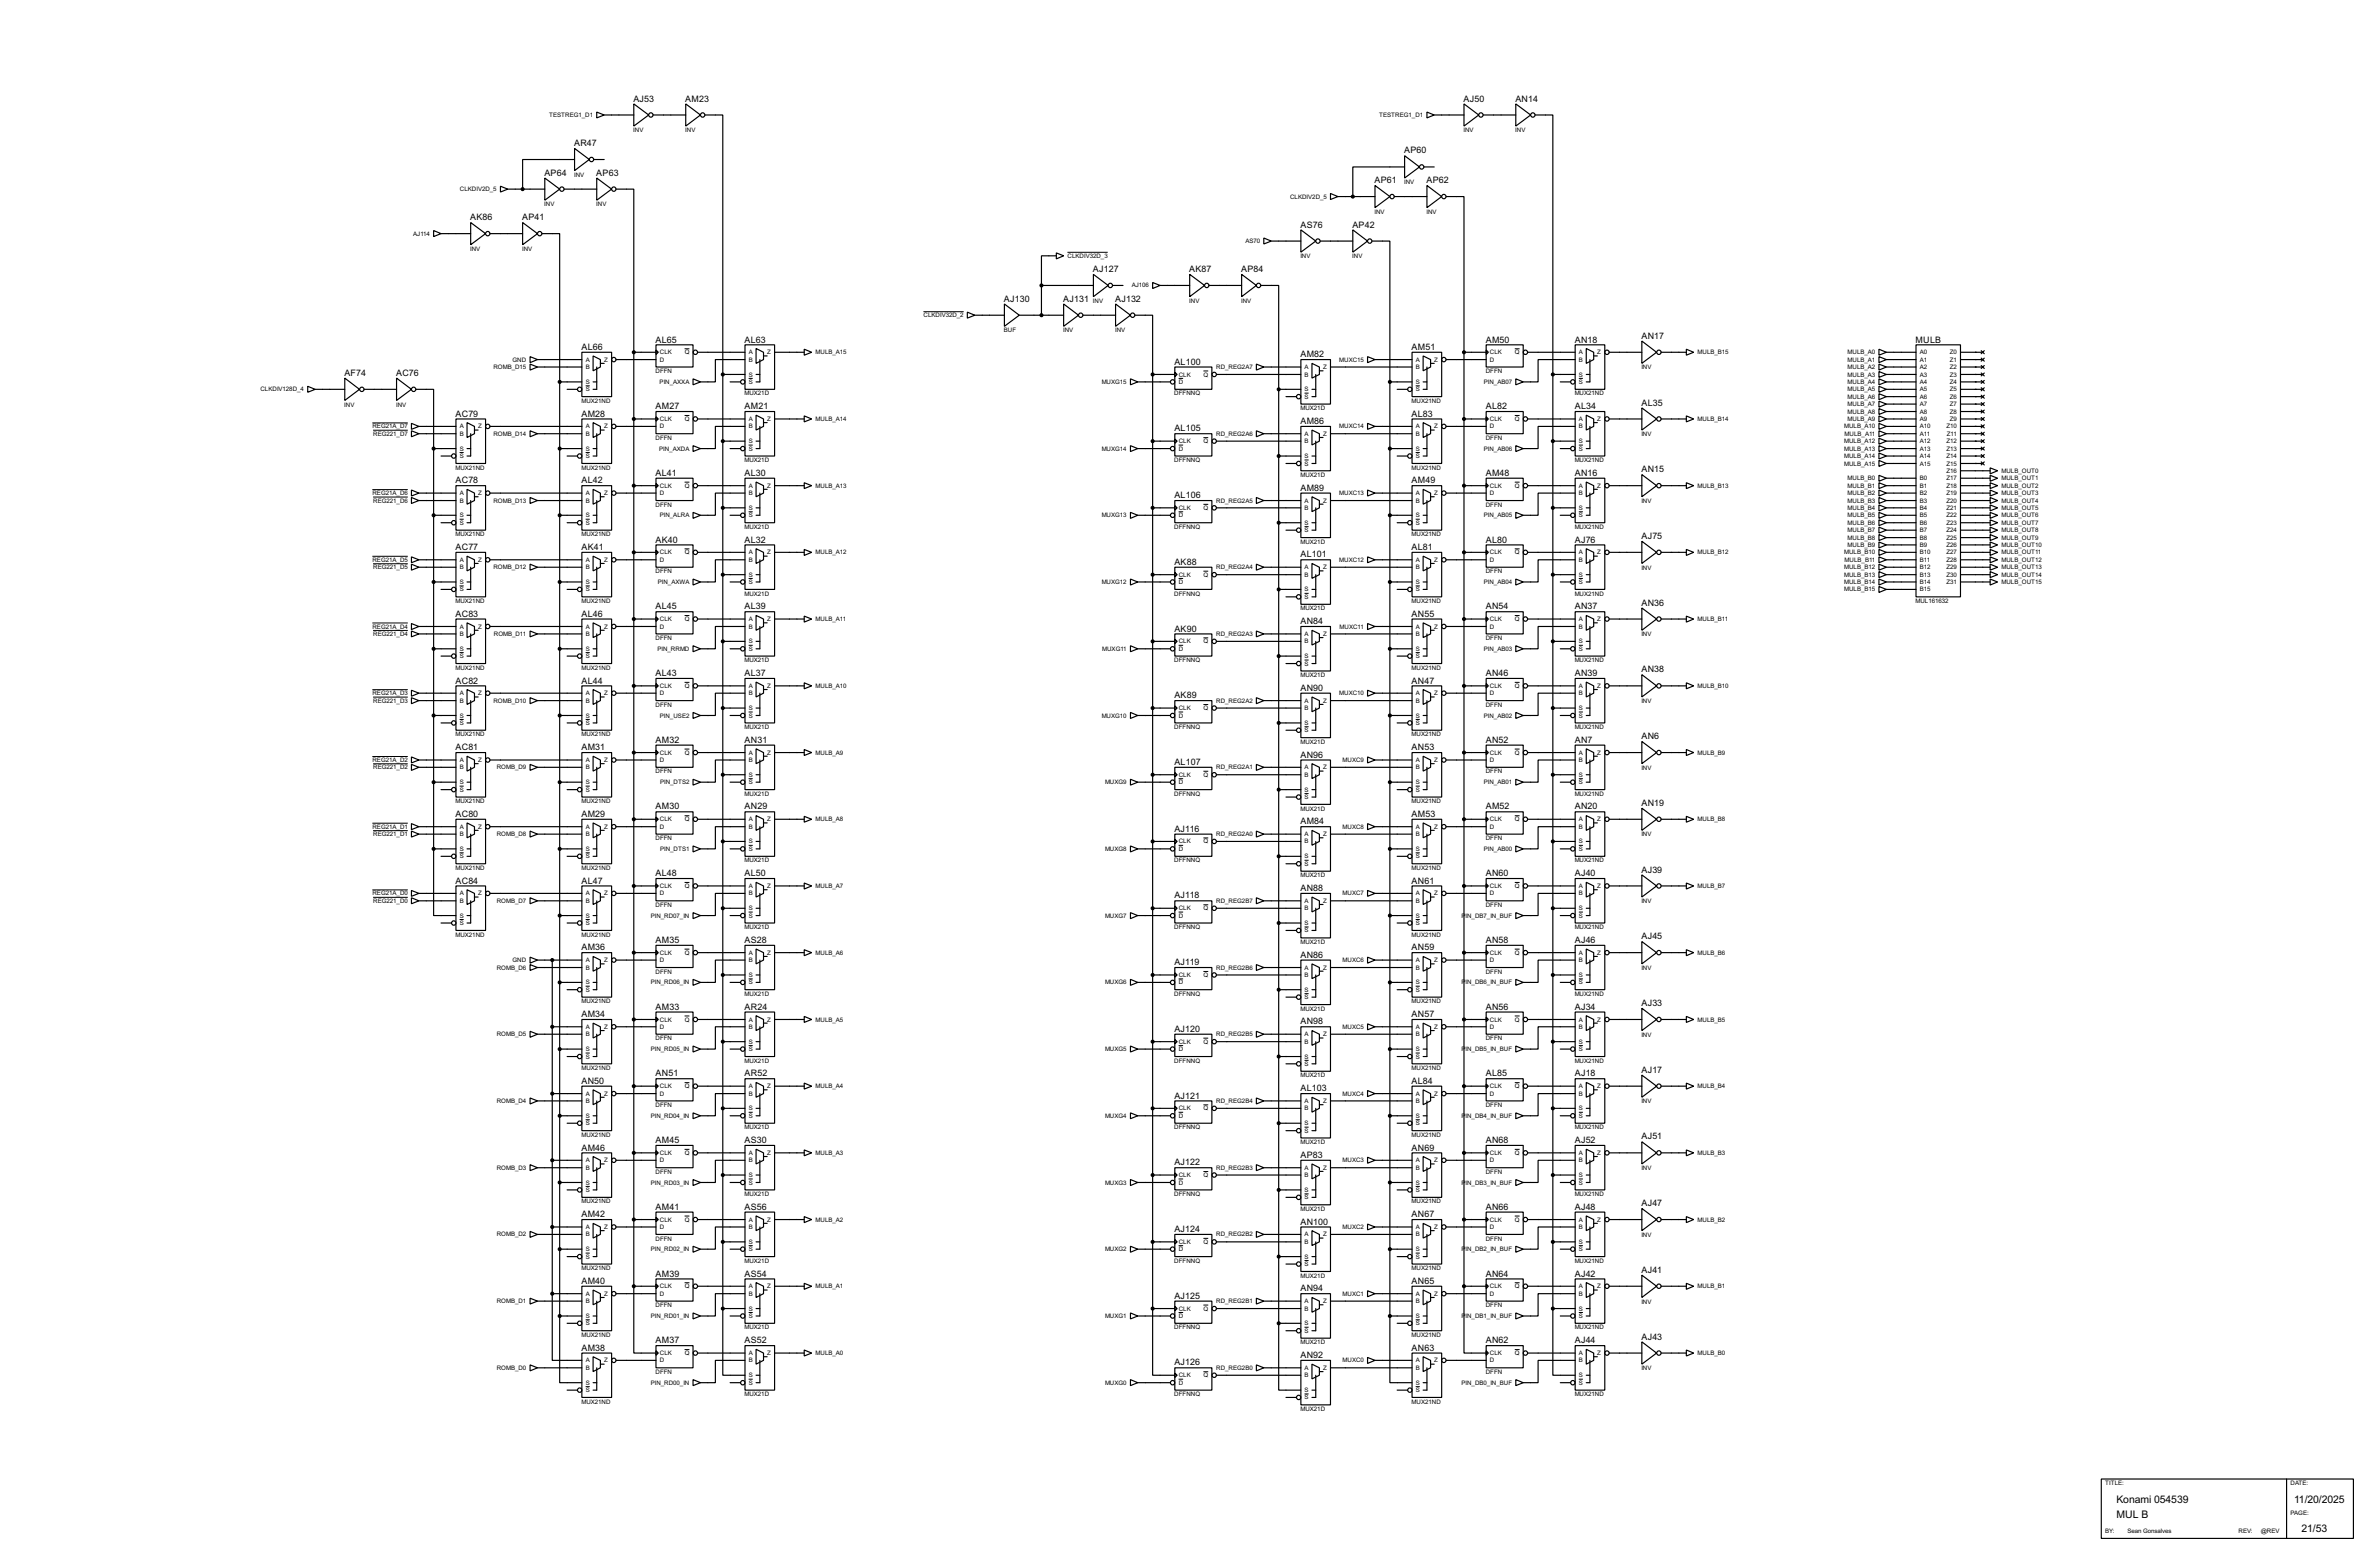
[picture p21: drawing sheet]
<svg xmlns="http://www.w3.org/2000/svg" width="815mm" height="536mm" viewBox="0 0 815 536" stroke-linecap="round" stroke-linejoin="round" font-family="sans-serif">
<defs><g id="words">
<g font-size="4">
<text x="725.3" y="514.9">Konami 054539</text>
<text x="786.2" y="514.9">11/20/2025</text>
<text x="725.3" y="520">MUL B</text>
<text x="788.7" y="525.1">21/53</text>
</g>
<g font-size="3.4">
<text x="217.1" y="34.8">AJ53</text>
<text x="234.9" y="34.8">AM23</text>
<text x="501.6" y="34.8">AJ50</text>
<text x="519.3" y="34.8">AN14</text>
<text x="196.8" y="50.1">AR47</text>
<text x="481.2" y="52.6">AP60</text>
<text x="186.6" y="60.2">AP64</text>
<text x="204.4" y="60.2">AP63</text>
<text x="471.1" y="62.8">AP61</text>
<text x="488.9" y="62.8">AP62</text>
<text x="161.2" y="75.5">AK86</text>
<text x="179" y="75.5">AP41</text>
<text x="445.7" y="78">AS76</text>
<text x="463.5" y="78">AP42</text>
<text x="374.6" y="93.2">AJ127</text>
<text x="407.6" y="93.2">AK87</text>
<text x="425.4" y="93.2">AP84</text>
<text x="344.1" y="103.4">AJ130</text>
<text x="364.4" y="103.4">AJ131</text>
<text x="382.2" y="103.4">AJ132</text>
<text x="199.3" y="119.9">AL66</text>
<text x="224.7" y="117.4">AL65</text>
<text x="255.2" y="117.4">AL63</text>
<text x="483.8" y="119.9">AM51</text>
<text x="509.2" y="117.4">AM50</text>
<text x="539.7" y="117.4">AN18</text>
<text x="562.5" y="116.1">AN17</text>
<text x="656.5" y="117.4">MULB</text>
<text x="402.5" y="124.9">AL100</text>
<text x="445.7" y="122.4">AM82</text>
<text x="118" y="128.8">AF74</text>
<text x="135.8" y="128.8">AC76</text>
<text x="156.1" y="142.8">AC79</text>
<text x="199.3" y="142.8">AM28</text>
<text x="224.7" y="140.2">AM27</text>
<text x="255.2" y="140.2">AM21</text>
<text x="483.8" y="142.8">AL83</text>
<text x="509.2" y="140.2">AL82</text>
<text x="539.7" y="140.2">AL34</text>
<text x="562.5" y="139">AL35</text>
<text x="402.5" y="147.8">AL105</text>
<text x="445.7" y="145.3">AM86</text>
<text x="562.5" y="161.8">AN15</text>
<text x="156.1" y="165.6">AC78</text>
<text x="199.3" y="165.6">AL42</text>
<text x="224.7" y="163">AL41</text>
<text x="255.2" y="163">AL30</text>
<text x="483.8" y="165.6">AM49</text>
<text x="509.2" y="163">AM48</text>
<text x="539.7" y="163">AN16</text>
<text x="402.5" y="170.7">AL106</text>
<text x="445.7" y="168.2">AM89</text>
<text x="224.7" y="185.9">AK40</text>
<text x="255.2" y="185.9">AL32</text>
<text x="509.2" y="185.9">AL80</text>
<text x="539.7" y="185.9">AJ76</text>
<text x="562.5" y="184.7">AJ75</text>
<text x="156.1" y="188.5">AC77</text>
<text x="199.3" y="188.5">AK41</text>
<text x="445.7" y="191">AL101</text>
<text x="483.8" y="188.5">AL81</text>
<text x="402.5" y="193.6">AK88</text>
<text x="224.7" y="208.8">AL45</text>
<text x="255.2" y="208.8">AL39</text>
<text x="509.2" y="208.8">AN54</text>
<text x="539.7" y="208.8">AN37</text>
<text x="562.5" y="207.5">AN36</text>
<text x="156.1" y="211.3">AC83</text>
<text x="199.3" y="211.3">AL46</text>
<text x="445.7" y="213.9">AN84</text>
<text x="483.8" y="211.3">AN55</text>
<text x="402.5" y="216.4">AK90</text>
<text x="224.7" y="231.7">AL43</text>
<text x="255.2" y="231.7">AL37</text>
<text x="509.2" y="231.7">AN46</text>
<text x="539.7" y="231.7">AN39</text>
<text x="562.5" y="230.4">AN38</text>
<text x="156.1" y="234.2">AC82</text>
<text x="199.3" y="234.2">AL44</text>
<text x="402.5" y="239.3">AK89</text>
<text x="445.7" y="236.7">AN90</text>
<text x="483.8" y="234.2">AN47</text>
<text x="156.1" y="257.1">AC81</text>
<text x="199.3" y="257.1">AM31</text>
<text x="224.7" y="254.5">AM32</text>
<text x="255.2" y="254.5">AN31</text>
<text x="483.8" y="257.1">AN53</text>
<text x="509.2" y="254.5">AN52</text>
<text x="539.7" y="254.5">AN7</text>
<text x="562.5" y="253.3">AN6</text>
<text x="402.5" y="262.1">AL107</text>
<text x="445.7" y="259.6">AN96</text>
<text x="156.1" y="279.9">AC80</text>
<text x="199.3" y="279.9">AM29</text>
<text x="224.7" y="277.4">AM30</text>
<text x="255.2" y="277.4">AN29</text>
<text x="483.8" y="279.9">AM53</text>
<text x="509.2" y="277.4">AM52</text>
<text x="539.7" y="277.4">AN20</text>
<text x="562.5" y="276.1">AN19</text>
<text x="402.5" y="285">AJ116</text>
<text x="445.7" y="282.5">AM84</text>
<text x="562.5" y="299">AJ39</text>
<text x="156.1" y="302.8">AC84</text>
<text x="199.3" y="302.8">AL47</text>
<text x="224.7" y="300.2">AL48</text>
<text x="255.2" y="300.2">AL50</text>
<text x="445.7" y="305.3">AN88</text>
<text x="483.8" y="302.8">AN61</text>
<text x="509.2" y="300.2">AN60</text>
<text x="539.7" y="300.2">AJ40</text>
<text x="402.5" y="307.9">AJ118</text>
<text x="224.7" y="323.1">AM35</text>
<text x="255.2" y="323.1">AS28</text>
<text x="509.2" y="323.1">AN58</text>
<text x="539.7" y="323.1">AJ46</text>
<text x="562.5" y="321.8">AJ45</text>
<text x="199.3" y="325.6">AM36</text>
<text x="445.7" y="328.2">AN86</text>
<text x="483.8" y="325.6">AN59</text>
<text x="402.5" y="330.7">AJ119</text>
<text x="224.7" y="346">AM33</text>
<text x="255.2" y="346">AR24</text>
<text x="509.2" y="346">AN56</text>
<text x="539.7" y="346">AJ34</text>
<text x="562.5" y="344.7">AJ33</text>
<text x="199.3" y="348.5">AM34</text>
<text x="402.5" y="353.6">AJ120</text>
<text x="445.7" y="351">AN98</text>
<text x="483.8" y="348.5">AN57</text>
<text x="199.3" y="371.4">AN50</text>
<text x="224.7" y="368.8">AN51</text>
<text x="255.2" y="368.8">AR52</text>
<text x="483.8" y="371.4">AL84</text>
<text x="509.2" y="368.8">AL85</text>
<text x="539.7" y="368.8">AJ18</text>
<text x="562.5" y="367.6">AJ17</text>
<text x="402.5" y="376.4">AJ121</text>
<text x="445.7" y="373.9">AL103</text>
<text x="199.3" y="394.2">AM46</text>
<text x="224.7" y="391.7">AM45</text>
<text x="255.2" y="391.7">AS30</text>
<text x="483.8" y="394.2">AN69</text>
<text x="509.2" y="391.7">AN68</text>
<text x="539.7" y="391.7">AJ52</text>
<text x="562.5" y="390.4">AJ51</text>
<text x="402.5" y="399.3">AJ122</text>
<text x="445.7" y="396.8">AP83</text>
<text x="562.5" y="413.3">AJ47</text>
<text x="199.3" y="417.1">AM42</text>
<text x="224.7" y="414.5">AM41</text>
<text x="255.2" y="414.5">AS56</text>
<text x="445.7" y="419.6">AN100</text>
<text x="483.8" y="417.1">AN67</text>
<text x="509.2" y="414.5">AN66</text>
<text x="539.7" y="414.5">AJ48</text>
<text x="402.5" y="422.2">AJ124</text>
<text x="224.7" y="437.4">AM39</text>
<text x="255.2" y="437.4">AS54</text>
<text x="509.2" y="437.4">AN64</text>
<text x="539.7" y="437.4">AJ42</text>
<text x="562.5" y="436.1">AJ41</text>
<text x="199.3" y="439.9">AM40</text>
<text x="445.7" y="442.5">AN94</text>
<text x="483.8" y="439.9">AN65</text>
<text x="402.5" y="445">AJ125</text>
<text x="224.7" y="460.3">AM37</text>
<text x="255.2" y="460.3">AS52</text>
<text x="509.2" y="460.3">AN62</text>
<text x="539.7" y="460.3">AJ44</text>
<text x="562.5" y="459">AJ43</text>
<text x="199.3" y="462.8">AM38</text>
<text x="402.5" y="467.9">AJ126</text>
<text x="445.7" y="465.3">AN92</text>
<text x="483.8" y="462.8">AN63</text>
</g>
<g font-size="2.4">
<text x="188.2" y="40.1">TESTREG1_D1</text>
<text x="472.6" y="40.1">TESTREG1_D1</text>
<text x="217" y="45.3">INV</text>
<text x="234.8" y="45.3">INV</text>
<text x="501.5" y="45.3">INV</text>
<text x="519.3" y="45.3">INV</text>
<text x="157.6" y="65.5">CLKDIV2D_5</text>
<text x="196.7" y="60.6">INV</text>
<text x="481.2" y="63.1">INV</text>
<text x="186.5" y="70.7">INV</text>
<text x="204.3" y="70.7">INV</text>
<text x="442.1" y="68.1">CLKDIV2D_5</text>
<text x="471" y="73.3">INV</text>
<text x="488.8" y="73.3">INV</text>
<text x="141.6" y="80.8">AJ114</text>
<text x="426.8" y="83.3">AS70</text>
<text x="161.1" y="86">INV</text>
<text x="178.9" y="86">INV</text>
<text x="365.8" y="88.3">CLKDIV32D_3</text>
<text x="445.6" y="88.5">INV</text>
<text x="463.4" y="88.5">INV</text>
<text x="387.8" y="98.5">AJ106</text>
<text x="374.5" y="103.7">INV</text>
<text x="407.5" y="103.7">INV</text>
<text x="425.3" y="103.7">INV</text>
<text x="316.5" y="108.7">CLKDIV32D_2</text>
<text x="344" y="113.9">BUF</text>
<text x="364.3" y="113.9">INV</text>
<text x="382.1" y="113.9">INV</text>
<text x="175.6" y="123.9">GND</text>
<text x="200.7" y="123.9">A</text>
<text x="207" y="123.9">Z</text>
<text x="226.1" y="123.9">D</text>
<text x="226.1" y="121.4">CLK</text>
<text x="234.6" y="121.4">Q</text>
<text x="256.6" y="121.4">A</text>
<text x="256.6" y="123.9">B</text>
<text x="262.9" y="121.4">Z</text>
<text x="279.5" y="121.4">MULB_A15</text>
<text x="458.9" y="123.9">MUXC15</text>
<text x="485.2" y="123.9">A</text>
<text x="491.5" y="123.9">Z</text>
<text x="510.6" y="123.9">D</text>
<text x="510.6" y="121.4">CLK</text>
<text x="519.1" y="121.4">Q</text>
<text x="541.1" y="121.4">A</text>
<text x="541.1" y="123.9">B</text>
<text x="547.4" y="121.4">Z</text>
<text x="581.7" y="121.4">MULB_B15</text>
<text x="633.1" y="121.4">MULB_A0</text>
<text x="633.1" y="123.9">MULB_A1</text>
<text x="657.9" y="121.4">A0</text>
<text x="657.9" y="123.9">A1</text>
<text x="668.2" y="121.4">Z0</text>
<text x="668.2" y="123.9">Z1</text>
<text x="169.1" y="126.4">ROMB_D15</text>
<text x="200.7" y="131.6">S</text>
<text x="200.7" y="126.4">B</text>
<text x="224.6" y="127.8">DFFN</text>
<text x="226" y="131.6">PIN_AXXA</text>
<text x="256.6" y="129">S</text>
<text x="256.6" y="131.6">S</text>
<text x="377.5" y="131.6">MUXG15</text>
<text x="403.9" y="129">CLK</text>
<text x="403.9" y="131.6">D</text>
<text x="412.4" y="129">Q</text>
<text x="416.8" y="126.4">RD_REG2A7</text>
<text x="447.1" y="126.4">A</text>
<text x="447.1" y="129">B</text>
<text x="453.4" y="126.4">Z</text>
<text x="485.2" y="131.6">S</text>
<text x="485.2" y="126.4">B</text>
<text x="508.5" y="131.6">PIN_AB07</text>
<text x="509.1" y="127.8">DFFN</text>
<text x="541.1" y="129">S</text>
<text x="541.1" y="131.6">S</text>
<text x="562.5" y="126.6">INV</text>
<text x="633.1" y="126.4">MULB_A2</text>
<text x="633.1" y="129">MULB_A3</text>
<text x="633.1" y="131.6">MULB_A4</text>
<text x="657.9" y="126.4">A2</text>
<text x="657.9" y="129">A3</text>
<text x="657.9" y="131.6">A4</text>
<text x="668.2" y="126.4">Z2</text>
<text x="668.2" y="129">Z3</text>
<text x="668.2" y="131.6">Z4</text>
<text x="89.2" y="134.1">CLKDIV128D_4</text>
<text x="200.7" y="134.1">S</text>
<text x="255.1" y="135.5">MUX21D</text>
<text x="402.4" y="135.5">DFFNNQ</text>
<text x="447.1" y="134.1">S</text>
<text x="447.1" y="136.6">S</text>
<text x="485.2" y="134.1">S</text>
<text x="539.6" y="135.5">MUX21ND</text>
<text x="633.1" y="134.1">MULB_A5</text>
<text x="633.1" y="136.6">MULB_A6</text>
<text x="657.9" y="134.1">A5</text>
<text x="657.9" y="136.6">A6</text>
<text x="668.2" y="134.1">Z5</text>
<text x="668.2" y="136.6">Z6</text>
<text x="118" y="139.3">INV</text>
<text x="135.7" y="139.3">INV</text>
<text x="199.2" y="138">MUX21ND</text>
<text x="445.6" y="140.5">MUX21D</text>
<text x="483.7" y="138">MUX21ND</text>
<text x="633.1" y="139.1">MULB_A7</text>
<text x="633.1" y="141.7">MULB_A8</text>
<text x="657.9" y="139.1">A7</text>
<text x="657.9" y="141.7">A8</text>
<text x="668.2" y="139.1">Z7</text>
<text x="668.2" y="141.7">Z8</text>
<text x="127.6" y="146.8">REG21A_D7</text>
<text x="127.9" y="149.3">REG221_D7</text>
<text x="157.5" y="146.8">A</text>
<text x="157.5" y="149.3">B</text>
<text x="163.9" y="146.8">Z</text>
<text x="169.1" y="149.3">ROMB_D14</text>
<text x="200.7" y="146.8">A</text>
<text x="200.7" y="149.3">B</text>
<text x="207" y="146.8">Z</text>
<text x="226.1" y="146.8">D</text>
<text x="226.1" y="144.3">CLK</text>
<text x="234.6" y="144.3">Q</text>
<text x="256.6" y="144.3">A</text>
<text x="256.6" y="146.8">B</text>
<text x="262.9" y="144.3">Z</text>
<text x="279.5" y="144.3">MULB_A14</text>
<text x="416.8" y="149.3">RD_REG2A6</text>
<text x="447.1" y="149.3">A</text>
<text x="453.4" y="149.3">Z</text>
<text x="458.9" y="146.8">MUXC14</text>
<text x="485.2" y="146.8">A</text>
<text x="485.2" y="149.3">B</text>
<text x="491.5" y="146.8">Z</text>
<text x="510.6" y="146.8">D</text>
<text x="510.6" y="144.3">CLK</text>
<text x="519.1" y="144.3">Q</text>
<text x="541.1" y="144.3">A</text>
<text x="541.1" y="146.8">B</text>
<text x="547.4" y="144.3">Z</text>
<text x="562.5" y="149.5">INV</text>
<text x="581.7" y="144.3">MULB_B14</text>
<text x="632" y="146.8">MULB_A10</text>
<text x="632.1" y="149.3">MULB_A11</text>
<text x="633.1" y="144.3">MULB_A9</text>
<text x="657.9" y="144.3">A9</text>
<text x="657.9" y="146.8">A10</text>
<text x="657.9" y="149.3">A11</text>
<text x="667" y="146.8">Z10</text>
<text x="667.2" y="149.3">Z11</text>
<text x="668.2" y="144.3">Z9</text>
<text x="157.5" y="154.4">S</text>
<text x="200.7" y="154.4">S</text>
<text x="224.6" y="150.7">DFFN</text>
<text x="225.9" y="154.4">PIN_AXDA</text>
<text x="256.6" y="151.8">S</text>
<text x="256.6" y="154.4">S</text>
<text x="377.5" y="154.4">MUXG14</text>
<text x="403.9" y="151.8">CLK</text>
<text x="403.9" y="154.4">D</text>
<text x="412.4" y="151.8">Q</text>
<text x="447.1" y="151.8">B</text>
<text x="485.2" y="154.4">S</text>
<text x="508.5" y="154.4">PIN_AB06</text>
<text x="509.1" y="150.7">DFFN</text>
<text x="541.1" y="151.8">S</text>
<text x="541.1" y="154.4">S</text>
<text x="632" y="151.8">MULB_A12</text>
<text x="632" y="154.4">MULB_A13</text>
<text x="657.9" y="151.8">A12</text>
<text x="657.9" y="154.4">A13</text>
<text x="667" y="151.8">Z12</text>
<text x="667" y="154.4">Z13</text>
<text x="156.1" y="160.9">MUX21ND</text>
<text x="157.5" y="157">S</text>
<text x="199.2" y="160.9">MUX21ND</text>
<text x="200.7" y="157">S</text>
<text x="255.1" y="158.4">MUX21D</text>
<text x="402.4" y="158.4">DFFNNQ</text>
<text x="447.1" y="157">S</text>
<text x="447.1" y="159.5">S</text>
<text x="483.7" y="160.9">MUX21ND</text>
<text x="485.2" y="157">S</text>
<text x="539.6" y="158.4">MUX21ND</text>
<text x="632" y="157">MULB_A14</text>
<text x="632" y="159.5">MULB_A15</text>
<text x="657.9" y="157">A14</text>
<text x="657.9" y="159.5">A15</text>
<text x="667" y="157">Z14</text>
<text x="667" y="159.5">Z15</text>
<text x="226.1" y="167.1">CLK</text>
<text x="234.6" y="167.1">Q</text>
<text x="256.6" y="167.1">A</text>
<text x="262.9" y="167.1">Z</text>
<text x="279.5" y="167.1">MULB_A13</text>
<text x="445.6" y="163.4">MUX21D</text>
<text x="510.6" y="167.1">CLK</text>
<text x="519.1" y="167.1">Q</text>
<text x="541.1" y="167.1">A</text>
<text x="547.4" y="167.1">Z</text>
<text x="581.7" y="167.1">MULB_B13</text>
<text x="633.1" y="164.5">MULB_B0</text>
<text x="633.1" y="167.1">MULB_B1</text>
<text x="657.9" y="164.5">B0</text>
<text x="657.9" y="167.1">B1</text>
<text x="667" y="162">Z16</text>
<text x="667" y="164.5">Z17</text>
<text x="667" y="167.1">Z18</text>
<text x="685.9" y="162">MULB_OUT0</text>
<text x="685.9" y="164.5">MULB_OUT1</text>
<text x="685.9" y="167.1">MULB_OUT2</text>
<text x="127.6" y="169.7">REG21A_D6</text>
<text x="127.9" y="172.2">REG221_D6</text>
<text x="157.5" y="169.7">A</text>
<text x="157.5" y="172.2">B</text>
<text x="163.9" y="169.7">Z</text>
<text x="169.1" y="172.2">ROMB_D13</text>
<text x="200.7" y="169.7">A</text>
<text x="200.7" y="172.2">B</text>
<text x="207" y="169.7">Z</text>
<text x="224.6" y="173.6">DFFN</text>
<text x="226.1" y="169.7">D</text>
<text x="256.6" y="169.7">B</text>
<text x="416.8" y="172.2">RD_REG2A5</text>
<text x="447.1" y="172.2">A</text>
<text x="453.4" y="172.2">Z</text>
<text x="458.9" y="169.7">MUXC13</text>
<text x="485.2" y="169.7">A</text>
<text x="485.2" y="172.2">B</text>
<text x="491.5" y="169.7">Z</text>
<text x="509.1" y="173.6">DFFN</text>
<text x="510.6" y="169.7">D</text>
<text x="541.1" y="169.7">B</text>
<text x="562.5" y="172.3">INV</text>
<text x="633.1" y="169.7">MULB_B2</text>
<text x="633.1" y="172.2">MULB_B3</text>
<text x="657.9" y="169.7">B2</text>
<text x="657.9" y="172.2">B3</text>
<text x="667" y="169.7">Z19</text>
<text x="667" y="172.2">Z20</text>
<text x="685.9" y="169.7">MULB_OUT3</text>
<text x="685.9" y="172.2">MULB_OUT4</text>
<text x="157.5" y="177.3">S</text>
<text x="157.5" y="179.8">S</text>
<text x="200.7" y="177.3">S</text>
<text x="200.7" y="179.8">S</text>
<text x="226.1" y="177.3">PIN_ALRA</text>
<text x="256.6" y="174.7">S</text>
<text x="256.6" y="177.3">S</text>
<text x="377.5" y="177.3">MUXG13</text>
<text x="403.9" y="174.7">CLK</text>
<text x="403.9" y="177.3">D</text>
<text x="412.4" y="174.7">Q</text>
<text x="447.1" y="179.8">S</text>
<text x="447.1" y="174.7">B</text>
<text x="485.2" y="177.3">S</text>
<text x="485.2" y="179.8">S</text>
<text x="508.5" y="177.3">PIN_AB05</text>
<text x="541.1" y="174.7">S</text>
<text x="541.1" y="177.3">S</text>
<text x="633.1" y="174.7">MULB_B4</text>
<text x="633.1" y="177.3">MULB_B5</text>
<text x="633.1" y="179.8">MULB_B6</text>
<text x="657.9" y="174.7">B4</text>
<text x="657.9" y="177.3">B5</text>
<text x="657.9" y="179.8">B6</text>
<text x="667" y="174.7">Z21</text>
<text x="667" y="177.3">Z22</text>
<text x="667" y="179.8">Z23</text>
<text x="685.9" y="174.7">MULB_OUT5</text>
<text x="685.9" y="177.3">MULB_OUT6</text>
<text x="685.9" y="179.8">MULB_OUT7</text>
<text x="156.1" y="183.8">MUX21ND</text>
<text x="199.2" y="183.8">MUX21ND</text>
<text x="255.1" y="181.2">MUX21D</text>
<text x="402.4" y="181.2">DFFNNQ</text>
<text x="447.1" y="182.4">S</text>
<text x="483.7" y="183.8">MUX21ND</text>
<text x="539.6" y="181.2">MUX21ND</text>
<text x="633.1" y="182.4">MULB_B7</text>
<text x="633.1" y="184.9">MULB_B8</text>
<text x="657.9" y="182.4">B7</text>
<text x="657.9" y="184.9">B8</text>
<text x="667" y="182.4">Z24</text>
<text x="667" y="184.9">Z25</text>
<text x="685.9" y="182.4">MULB_OUT8</text>
<text x="685.9" y="184.9">MULB_OUT9</text>
<text x="226.1" y="190">CLK</text>
<text x="234.6" y="190">Q</text>
<text x="256.6" y="190">A</text>
<text x="262.9" y="190">Z</text>
<text x="279.5" y="190">MULB_A12</text>
<text x="445.6" y="186.3">MUX21D</text>
<text x="510.6" y="190">CLK</text>
<text x="519.1" y="190">Q</text>
<text x="541.1" y="190">A</text>
<text x="547.4" y="190">Z</text>
<text x="581.7" y="190">MULB_B12</text>
<text x="632" y="190">MULB_B10</text>
<text x="633.1" y="187.4">MULB_B9</text>
<text x="657.9" y="187.4">B9</text>
<text x="657.9" y="190">B10</text>
<text x="667" y="187.4">Z26</text>
<text x="667" y="190">Z27</text>
<text x="685.9" y="187.4">MULB_OUT10</text>
<text x="685.9" y="190">MULB_OUT11</text>
<text x="127.6" y="192.5">REG21A_D5</text>
<text x="127.9" y="195.1">REG221_D5</text>
<text x="157.5" y="192.5">A</text>
<text x="157.5" y="195.1">B</text>
<text x="163.9" y="192.5">Z</text>
<text x="169.1" y="195.1">ROMB_D12</text>
<text x="200.7" y="192.5">A</text>
<text x="200.7" y="195.1">B</text>
<text x="207" y="192.5">Z</text>
<text x="224.6" y="196.5">DFFN</text>
<text x="226.1" y="192.5">D</text>
<text x="256.6" y="197.6">S</text>
<text x="256.6" y="192.5">B</text>
<text x="403.9" y="197.6">CLK</text>
<text x="412.4" y="197.6">Q</text>
<text x="416.8" y="195.1">RD_REG2A4</text>
<text x="447.1" y="195.1">A</text>
<text x="447.1" y="197.6">B</text>
<text x="453.4" y="195.1">Z</text>
<text x="458.9" y="192.5">MUXC12</text>
<text x="485.2" y="192.5">A</text>
<text x="485.2" y="195.1">B</text>
<text x="491.5" y="192.5">Z</text>
<text x="509.1" y="196.5">DFFN</text>
<text x="510.6" y="192.5">D</text>
<text x="541.1" y="197.6">S</text>
<text x="541.1" y="192.5">B</text>
<text x="562.5" y="195.2">INV</text>
<text x="632" y="195.1">MULB_B12</text>
<text x="632" y="197.6">MULB_B13</text>
<text x="632.1" y="192.5">MULB_B11</text>
<text x="657.9" y="192.5">B11</text>
<text x="657.9" y="195.1">B12</text>
<text x="657.9" y="197.6">B13</text>
<text x="667" y="192.5">Z28</text>
<text x="667" y="195.1">Z29</text>
<text x="667" y="197.6">Z30</text>
<text x="685.9" y="192.5">MULB_OUT12</text>
<text x="685.9" y="195.1">MULB_OUT13</text>
<text x="685.9" y="197.6">MULB_OUT14</text>
<text x="157.5" y="200.1">S</text>
<text x="157.5" y="202.7">S</text>
<text x="200.7" y="200.1">S</text>
<text x="200.7" y="202.7">S</text>
<text x="225.4" y="200.1">PIN_AXWA</text>
<text x="256.6" y="200.1">S</text>
<text x="377.5" y="200.1">MUXG12</text>
<text x="403.9" y="200.1">D</text>
<text x="447.1" y="202.7">S</text>
<text x="485.2" y="200.1">S</text>
<text x="485.2" y="202.7">S</text>
<text x="508.5" y="200.1">PIN_AB04</text>
<text x="541.1" y="200.1">S</text>
<text x="632" y="200.1">MULB_B14</text>
<text x="632" y="202.7">MULB_B15</text>
<text x="657.9" y="200.1">B14</text>
<text x="657.9" y="202.7">B15</text>
<text x="667" y="200.1">Z31</text>
<text x="685.9" y="200.1">MULB_OUT15</text>
<text x="156.1" y="206.6">MUX21ND</text>
<text x="199.2" y="206.6">MUX21ND</text>
<text x="255.1" y="204.1">MUX21D</text>
<text x="402.4" y="204.1">DFFNNQ</text>
<text x="445.6" y="209.2">MUX21D</text>
<text x="447.1" y="205.2">S</text>
<text x="483.7" y="206.6">MUX21ND</text>
<text x="539.6" y="204.1">MUX21ND</text>
<text x="656.4" y="206.6">MUL161632</text>
<text x="127.6" y="215.4">REG21A_D4</text>
<text x="157.5" y="215.4">A</text>
<text x="163.9" y="215.4">Z</text>
<text x="200.7" y="215.4">A</text>
<text x="207" y="215.4">Z</text>
<text x="226.1" y="215.4">D</text>
<text x="226.1" y="212.8">CLK</text>
<text x="234.6" y="212.8">Q</text>
<text x="256.6" y="212.8">A</text>
<text x="256.6" y="215.4">B</text>
<text x="262.9" y="212.8">Z</text>
<text x="279.5" y="212.8">MULB_A11</text>
<text x="459.1" y="215.4">MUXC11</text>
<text x="485.2" y="215.4">A</text>
<text x="491.5" y="215.4">Z</text>
<text x="510.6" y="215.4">D</text>
<text x="510.6" y="212.8">CLK</text>
<text x="519.1" y="212.8">Q</text>
<text x="541.1" y="212.8">A</text>
<text x="541.1" y="215.4">B</text>
<text x="547.4" y="212.8">Z</text>
<text x="581.7" y="212.8">MULB_B11</text>
<text x="127.9" y="217.9">REG221_D4</text>
<text x="157.5" y="217.9">B</text>
<text x="169.2" y="217.9">ROMB_D11</text>
<text x="200.7" y="217.9">B</text>
<text x="224.6" y="219.3">DFFN</text>
<text x="256.6" y="220.5">S</text>
<text x="403.9" y="220.5">CLK</text>
<text x="412.4" y="220.5">Q</text>
<text x="416.8" y="217.9">RD_REG2A3</text>
<text x="447.1" y="217.9">A</text>
<text x="447.1" y="220.5">B</text>
<text x="453.4" y="217.9">Z</text>
<text x="485.2" y="217.9">B</text>
<text x="509.1" y="219.3">DFFN</text>
<text x="541.1" y="220.5">S</text>
<text x="562.5" y="218.1">INV</text>
<text x="157.5" y="223">S</text>
<text x="157.5" y="225.5">S</text>
<text x="200.7" y="223">S</text>
<text x="200.7" y="225.5">S</text>
<text x="225.3" y="223">PIN_RRMD</text>
<text x="255.1" y="226.9">MUX21D</text>
<text x="256.6" y="223">S</text>
<text x="377.7" y="223">MUXG11</text>
<text x="402.4" y="226.9">DFFNNQ</text>
<text x="403.9" y="223">D</text>
<text x="447.1" y="225.5">S</text>
<text x="485.2" y="223">S</text>
<text x="485.2" y="225.5">S</text>
<text x="508.5" y="223">PIN_AB03</text>
<text x="539.6" y="226.9">MUX21ND</text>
<text x="541.1" y="223">S</text>
<text x="156.1" y="229.5">MUX21ND</text>
<text x="199.2" y="229.5">MUX21ND</text>
<text x="445.6" y="232">MUX21D</text>
<text x="447.1" y="228.1">S</text>
<text x="483.7" y="229.5">MUX21ND</text>
<text x="127.6" y="238.2">REG21A_D3</text>
<text x="157.5" y="238.2">A</text>
<text x="163.9" y="238.2">Z</text>
<text x="200.7" y="238.2">A</text>
<text x="207" y="238.2">Z</text>
<text x="226.1" y="238.2">D</text>
<text x="226.1" y="235.7">CLK</text>
<text x="234.6" y="235.7">Q</text>
<text x="256.6" y="235.7">A</text>
<text x="256.6" y="238.2">B</text>
<text x="262.9" y="235.7">Z</text>
<text x="279.5" y="235.7">MULB_A10</text>
<text x="458.9" y="238.2">MUXC10</text>
<text x="485.2" y="238.2">A</text>
<text x="491.5" y="238.2">Z</text>
<text x="510.6" y="238.2">D</text>
<text x="510.6" y="235.7">CLK</text>
<text x="519.1" y="235.7">Q</text>
<text x="541.1" y="235.7">A</text>
<text x="541.1" y="238.2">B</text>
<text x="547.4" y="235.7">Z</text>
<text x="581.7" y="235.7">MULB_B10</text>
<text x="127.9" y="240.8">REG221_D3</text>
<text x="157.5" y="245.9">S</text>
<text x="157.5" y="240.8">B</text>
<text x="169.1" y="240.8">ROMB_D10</text>
<text x="200.7" y="245.9">S</text>
<text x="200.7" y="240.8">B</text>
<text x="224.6" y="242.2">DFFN</text>
<text x="226.1" y="245.9">PIN_USE2</text>
<text x="256.6" y="243.3">S</text>
<text x="256.6" y="245.9">S</text>
<text x="377.5" y="245.9">MUXG10</text>
<text x="403.9" y="243.3">CLK</text>
<text x="403.9" y="245.9">D</text>
<text x="412.4" y="243.3">Q</text>
<text x="416.8" y="240.8">RD_REG2A2</text>
<text x="447.1" y="240.8">A</text>
<text x="447.1" y="243.3">B</text>
<text x="453.4" y="240.8">Z</text>
<text x="485.2" y="245.9">S</text>
<text x="485.2" y="240.8">B</text>
<text x="508.5" y="245.9">PIN_AB02</text>
<text x="509.1" y="242.2">DFFN</text>
<text x="541.1" y="243.3">S</text>
<text x="541.1" y="245.9">S</text>
<text x="562.5" y="240.9">INV</text>
<text x="157.5" y="248.4">S</text>
<text x="200.7" y="248.4">S</text>
<text x="255.1" y="249.8">MUX21D</text>
<text x="402.4" y="249.8">DFFNNQ</text>
<text x="447.1" y="248.4">S</text>
<text x="447.1" y="250.9">S</text>
<text x="485.2" y="248.4">S</text>
<text x="539.6" y="249.8">MUX21ND</text>
<text x="156.1" y="252.3">MUX21ND</text>
<text x="199.2" y="252.3">MUX21ND</text>
<text x="445.6" y="254.9">MUX21D</text>
<text x="483.7" y="252.3">MUX21ND</text>
<text x="127.6" y="261.1">REG21A_D2</text>
<text x="127.9" y="263.6">REG221_D2</text>
<text x="157.5" y="261.1">A</text>
<text x="157.5" y="263.6">B</text>
<text x="163.9" y="261.1">Z</text>
<text x="170.2" y="263.6">ROMB_D9</text>
<text x="200.7" y="261.1">A</text>
<text x="200.7" y="263.6">B</text>
<text x="207" y="261.1">Z</text>
<text x="226.1" y="261.1">D</text>
<text x="226.1" y="258.6">CLK</text>
<text x="234.6" y="258.6">Q</text>
<text x="256.6" y="258.6">A</text>
<text x="256.6" y="261.1">B</text>
<text x="262.9" y="258.6">Z</text>
<text x="279.5" y="258.6">MULB_A9</text>
<text x="416.8" y="263.6">RD_REG2A1</text>
<text x="447.1" y="263.6">A</text>
<text x="453.4" y="263.6">Z</text>
<text x="460.1" y="261.1">MUXC9</text>
<text x="485.2" y="261.1">A</text>
<text x="485.2" y="263.6">B</text>
<text x="491.5" y="261.1">Z</text>
<text x="510.6" y="261.1">D</text>
<text x="510.6" y="258.6">CLK</text>
<text x="519.1" y="258.6">Q</text>
<text x="541.1" y="258.6">A</text>
<text x="541.1" y="261.1">B</text>
<text x="547.4" y="258.6">Z</text>
<text x="562.5" y="263.8">INV</text>
<text x="581.7" y="258.6">MULB_B9</text>
<text x="157.5" y="268.7">S</text>
<text x="200.7" y="268.7">S</text>
<text x="224.6" y="265">DFFN</text>
<text x="226.2" y="268.7">PIN_DTS2</text>
<text x="256.6" y="266.2">S</text>
<text x="256.6" y="268.7">S</text>
<text x="378.7" y="268.7">MUXG9</text>
<text x="403.9" y="266.2">CLK</text>
<text x="403.9" y="268.7">D</text>
<text x="412.4" y="266.2">Q</text>
<text x="447.1" y="266.2">B</text>
<text x="485.2" y="268.7">S</text>
<text x="508.5" y="268.7">PIN_AB01</text>
<text x="509.1" y="265">DFFN</text>
<text x="541.1" y="266.2">S</text>
<text x="541.1" y="268.7">S</text>
<text x="156.1" y="275.2">MUX21ND</text>
<text x="157.5" y="271.3">S</text>
<text x="199.2" y="275.2">MUX21ND</text>
<text x="200.7" y="271.3">S</text>
<text x="255.1" y="272.7">MUX21D</text>
<text x="402.4" y="272.7">DFFNNQ</text>
<text x="447.1" y="271.3">S</text>
<text x="447.1" y="273.8">S</text>
<text x="483.7" y="275.2">MUX21ND</text>
<text x="485.2" y="271.3">S</text>
<text x="539.6" y="272.7">MUX21ND</text>
<text x="226.1" y="281.4">CLK</text>
<text x="234.6" y="281.4">Q</text>
<text x="256.6" y="281.4">A</text>
<text x="262.9" y="281.4">Z</text>
<text x="279.5" y="281.4">MULB_A8</text>
<text x="445.6" y="277.7">MUX21D</text>
<text x="510.6" y="281.4">CLK</text>
<text x="519.1" y="281.4">Q</text>
<text x="541.1" y="281.4">A</text>
<text x="547.4" y="281.4">Z</text>
<text x="581.7" y="281.4">MULB_B8</text>
<text x="127.6" y="284">REG21A_D1</text>
<text x="127.9" y="286.5">REG221_D1</text>
<text x="157.5" y="284">A</text>
<text x="157.5" y="286.5">B</text>
<text x="163.9" y="284">Z</text>
<text x="170.2" y="286.5">ROMB_D8</text>
<text x="200.7" y="284">A</text>
<text x="200.7" y="286.5">B</text>
<text x="207" y="284">Z</text>
<text x="224.6" y="287.9">DFFN</text>
<text x="226.1" y="284">D</text>
<text x="256.6" y="284">B</text>
<text x="416.8" y="286.5">RD_REG2A0</text>
<text x="447.1" y="286.5">A</text>
<text x="453.4" y="286.5">Z</text>
<text x="460.1" y="284">MUXC8</text>
<text x="485.2" y="284">A</text>
<text x="485.2" y="286.5">B</text>
<text x="491.5" y="284">Z</text>
<text x="509.1" y="287.9">DFFN</text>
<text x="510.6" y="284">D</text>
<text x="541.1" y="284">B</text>
<text x="562.5" y="286.6">INV</text>
<text x="157.5" y="291.6">S</text>
<text x="200.7" y="291.6">S</text>
<text x="226.2" y="291.6">PIN_DTS1</text>
<text x="256.6" y="289">S</text>
<text x="256.6" y="291.6">S</text>
<text x="378.7" y="291.6">MUXG8</text>
<text x="403.9" y="289">CLK</text>
<text x="403.9" y="291.6">D</text>
<text x="412.4" y="289">Q</text>
<text x="447.1" y="289">B</text>
<text x="485.2" y="291.6">S</text>
<text x="508.5" y="291.6">PIN_AB00</text>
<text x="541.1" y="289">S</text>
<text x="541.1" y="291.6">S</text>
<text x="156.1" y="298.1">MUX21ND</text>
<text x="157.5" y="294.1">S</text>
<text x="199.2" y="298.1">MUX21ND</text>
<text x="200.7" y="294.1">S</text>
<text x="255.1" y="295.5">MUX21D</text>
<text x="402.4" y="295.5">DFFNNQ</text>
<text x="447.1" y="294.1">S</text>
<text x="447.1" y="296.7">S</text>
<text x="483.7" y="298.1">MUX21ND</text>
<text x="485.2" y="294.1">S</text>
<text x="539.6" y="295.5">MUX21ND</text>
<text x="226.1" y="304.3">CLK</text>
<text x="234.6" y="304.3">Q</text>
<text x="256.6" y="304.3">A</text>
<text x="262.9" y="304.3">Z</text>
<text x="279.5" y="304.3">MULB_A7</text>
<text x="445.6" y="300.6">MUX21D</text>
<text x="510.6" y="304.3">CLK</text>
<text x="519.1" y="304.3">Q</text>
<text x="541.1" y="304.3">A</text>
<text x="547.4" y="304.3">Z</text>
<text x="581.7" y="304.3">MULB_B7</text>
<text x="127.6" y="306.8">REG21A_D0</text>
<text x="127.9" y="309.4">REG221_D0</text>
<text x="157.5" y="306.8">A</text>
<text x="157.5" y="309.4">B</text>
<text x="163.9" y="306.8">Z</text>
<text x="170.2" y="309.4">ROMB_D7</text>
<text x="200.7" y="306.8">A</text>
<text x="200.7" y="309.4">B</text>
<text x="207" y="306.8">Z</text>
<text x="224.6" y="310.8">DFFN</text>
<text x="226.1" y="306.8">D</text>
<text x="256.6" y="311.9">S</text>
<text x="256.6" y="306.8">B</text>
<text x="403.9" y="311.9">CLK</text>
<text x="412.4" y="311.9">Q</text>
<text x="416.8" y="309.4">RD_REG2B7</text>
<text x="447.1" y="309.4">A</text>
<text x="447.1" y="311.9">B</text>
<text x="453.4" y="309.4">Z</text>
<text x="460.1" y="306.8">MUXC7</text>
<text x="485.2" y="306.8">A</text>
<text x="485.2" y="309.4">B</text>
<text x="491.5" y="306.8">Z</text>
<text x="509.1" y="310.8">DFFN</text>
<text x="510.6" y="306.8">D</text>
<text x="541.1" y="311.9">S</text>
<text x="541.1" y="306.8">B</text>
<text x="562.5" y="309.5">INV</text>
<text x="157.5" y="314.4">S</text>
<text x="157.5" y="317">S</text>
<text x="200.7" y="314.4">S</text>
<text x="200.7" y="317">S</text>
<text x="223" y="314.4">PIN_RD07_IN</text>
<text x="256.6" y="314.4">S</text>
<text x="378.7" y="314.4">MUXG7</text>
<text x="403.9" y="314.4">D</text>
<text x="447.1" y="317">S</text>
<text x="485.2" y="314.4">S</text>
<text x="485.2" y="317">S</text>
<text x="500.8" y="314.4">P</text>
<text x="502.2" y="314.4">IN_DB7_IN_BUF</text>
<text x="541.1" y="314.4">S</text>
<text x="156.1" y="320.9">MUX21ND</text>
<text x="199.2" y="320.9">MUX21ND</text>
<text x="255.1" y="318.4">MUX21D</text>
<text x="402.4" y="318.4">DFFNNQ</text>
<text x="445.6" y="323.5">MUX21D</text>
<text x="447.1" y="319.5">S</text>
<text x="483.7" y="320.9">MUX21ND</text>
<text x="539.6" y="318.4">MUX21ND</text>
<text x="175.6" y="329.7">GND</text>
<text x="200.7" y="329.7">A</text>
<text x="207" y="329.7">Z</text>
<text x="226.1" y="329.7">D</text>
<text x="226.1" y="327.1">CLK</text>
<text x="234.6" y="327.1">Q</text>
<text x="256.6" y="327.1">A</text>
<text x="256.6" y="329.7">B</text>
<text x="262.9" y="327.1">Z</text>
<text x="279.5" y="327.1">MULB_A6</text>
<text x="460.1" y="329.7">MUXC6</text>
<text x="485.2" y="329.7">A</text>
<text x="491.5" y="329.7">Z</text>
<text x="510.6" y="329.7">D</text>
<text x="510.6" y="327.1">CLK</text>
<text x="519.1" y="327.1">Q</text>
<text x="541.1" y="327.1">A</text>
<text x="541.1" y="329.7">B</text>
<text x="547.4" y="327.1">Z</text>
<text x="581.7" y="327.1">MULB_B6</text>
<text x="170.2" y="332.2">ROMB_D6</text>
<text x="200.7" y="332.2">B</text>
<text x="224.6" y="333.6">DFFN</text>
<text x="256.6" y="334.8">S</text>
<text x="403.9" y="334.8">CLK</text>
<text x="412.4" y="334.8">Q</text>
<text x="416.8" y="332.2">RD_REG2B6</text>
<text x="447.1" y="332.2">A</text>
<text x="447.1" y="334.8">B</text>
<text x="453.4" y="332.2">Z</text>
<text x="485.2" y="332.2">B</text>
<text x="509.1" y="333.6">DFFN</text>
<text x="541.1" y="334.8">S</text>
<text x="562.5" y="332.4">INV</text>
<text x="200.7" y="337.3">S</text>
<text x="200.7" y="339.8">S</text>
<text x="223" y="337.3">PIN_RD06_IN</text>
<text x="255.1" y="341.2">MUX21D</text>
<text x="256.6" y="337.3">S</text>
<text x="378.7" y="337.3">MUXG6</text>
<text x="402.4" y="341.2">DFFNNQ</text>
<text x="403.9" y="337.3">D</text>
<text x="447.1" y="339.8">S</text>
<text x="485.2" y="337.3">S</text>
<text x="485.2" y="339.8">S</text>
<text x="500.8" y="337.3">P</text>
<text x="502.2" y="337.3">IN_DB6_IN_BUF</text>
<text x="539.6" y="341.2">MUX21ND</text>
<text x="541.1" y="337.3">S</text>
<text x="199.2" y="343.8">MUX21ND</text>
<text x="445.6" y="346.3">MUX21D</text>
<text x="447.1" y="342.4">S</text>
<text x="483.7" y="343.8">MUX21ND</text>
<text x="200.7" y="352.5">A</text>
<text x="207" y="352.5">Z</text>
<text x="226.1" y="352.5">D</text>
<text x="226.1" y="350">CLK</text>
<text x="234.6" y="350">Q</text>
<text x="256.6" y="350">A</text>
<text x="256.6" y="352.5">B</text>
<text x="262.9" y="350">Z</text>
<text x="279.5" y="350">MULB_A5</text>
<text x="460.1" y="352.5">MUXC5</text>
<text x="485.2" y="352.5">A</text>
<text x="491.5" y="352.5">Z</text>
<text x="510.6" y="352.5">D</text>
<text x="510.6" y="350">CLK</text>
<text x="519.1" y="350">Q</text>
<text x="541.1" y="350">A</text>
<text x="541.1" y="352.5">B</text>
<text x="547.4" y="350">Z</text>
<text x="581.7" y="350">MULB_B5</text>
<text x="170.2" y="355.1">ROMB_D5</text>
<text x="200.7" y="355.1">B</text>
<text x="224.6" y="356.5">DFFN</text>
<text x="256.6" y="357.6">S</text>
<text x="403.9" y="357.6">CLK</text>
<text x="412.4" y="357.6">Q</text>
<text x="416.8" y="355.1">RD_REG2B5</text>
<text x="447.1" y="355.1">A</text>
<text x="447.1" y="357.6">B</text>
<text x="453.4" y="355.1">Z</text>
<text x="485.2" y="355.1">B</text>
<text x="509.1" y="356.5">DFFN</text>
<text x="541.1" y="357.6">S</text>
<text x="562.5" y="355.2">INV</text>
<text x="200.7" y="360.2">S</text>
<text x="200.7" y="362.7">S</text>
<text x="223" y="360.2">PIN_RD05_IN</text>
<text x="255.1" y="364.1">MUX21D</text>
<text x="256.6" y="360.2">S</text>
<text x="378.7" y="360.2">MUXG5</text>
<text x="402.4" y="364.1">DFFNNQ</text>
<text x="403.9" y="360.2">D</text>
<text x="447.1" y="362.7">S</text>
<text x="447.1" y="365.2">S</text>
<text x="485.2" y="360.2">S</text>
<text x="485.2" y="362.7">S</text>
<text x="500.8" y="360.2">P</text>
<text x="502.2" y="360.2">IN_DB5_IN_BUF</text>
<text x="539.6" y="364.1">MUX21ND</text>
<text x="541.1" y="360.2">S</text>
<text x="199.2" y="366.6">MUX21ND</text>
<text x="445.6" y="369.2">MUX21D</text>
<text x="483.7" y="366.6">MUX21ND</text>
<text x="170.2" y="377.9">ROMB_D4</text>
<text x="200.7" y="375.4">A</text>
<text x="200.7" y="377.9">B</text>
<text x="207" y="375.4">Z</text>
<text x="226.1" y="375.4">D</text>
<text x="226.1" y="372.9">CLK</text>
<text x="234.6" y="372.9">Q</text>
<text x="256.6" y="372.9">A</text>
<text x="256.6" y="375.4">B</text>
<text x="262.9" y="372.9">Z</text>
<text x="279.5" y="372.9">MULB_A4</text>
<text x="416.8" y="377.9">RD_REG2B4</text>
<text x="447.1" y="377.9">A</text>
<text x="453.4" y="377.9">Z</text>
<text x="460.1" y="375.4">MUXC4</text>
<text x="485.2" y="375.4">A</text>
<text x="485.2" y="377.9">B</text>
<text x="491.5" y="375.4">Z</text>
<text x="510.6" y="375.4">D</text>
<text x="510.6" y="372.9">CLK</text>
<text x="519.1" y="372.9">Q</text>
<text x="541.1" y="372.9">A</text>
<text x="541.1" y="375.4">B</text>
<text x="547.4" y="372.9">Z</text>
<text x="581.7" y="372.9">MULB_B4</text>
<text x="200.7" y="383">S</text>
<text x="223" y="383">PIN_RD04_IN</text>
<text x="224.6" y="379.3">DFFN</text>
<text x="256.6" y="380.5">S</text>
<text x="256.6" y="383">S</text>
<text x="378.7" y="383">MUXG4</text>
<text x="403.9" y="380.5">CLK</text>
<text x="403.9" y="383">D</text>
<text x="412.4" y="380.5">Q</text>
<text x="447.1" y="380.5">B</text>
<text x="485.2" y="383">S</text>
<text x="500.8" y="383">P</text>
<text x="502.2" y="383">IN_DB4_IN_BUF</text>
<text x="509.1" y="379.3">DFFN</text>
<text x="541.1" y="380.5">S</text>
<text x="541.1" y="383">S</text>
<text x="562.5" y="378.1">INV</text>
<text x="199.2" y="389.5">MUX21ND</text>
<text x="200.7" y="385.6">S</text>
<text x="255.1" y="387">MUX21D</text>
<text x="402.4" y="387">DFFNNQ</text>
<text x="447.1" y="385.6">S</text>
<text x="447.1" y="388.1">S</text>
<text x="483.7" y="389.5">MUX21ND</text>
<text x="485.2" y="385.6">S</text>
<text x="539.6" y="387">MUX21ND</text>
<text x="226.1" y="395.7">CLK</text>
<text x="234.6" y="395.7">Q</text>
<text x="256.6" y="395.7">A</text>
<text x="262.9" y="395.7">Z</text>
<text x="279.5" y="395.7">MULB_A3</text>
<text x="445.6" y="392">MUX21D</text>
<text x="510.6" y="395.7">CLK</text>
<text x="519.1" y="395.7">Q</text>
<text x="541.1" y="395.7">A</text>
<text x="547.4" y="395.7">Z</text>
<text x="581.7" y="395.7">MULB_B3</text>
<text x="170.2" y="400.8">ROMB_D3</text>
<text x="200.7" y="398.3">A</text>
<text x="200.7" y="400.8">B</text>
<text x="207" y="398.3">Z</text>
<text x="226.1" y="398.3">D</text>
<text x="256.6" y="398.3">B</text>
<text x="416.8" y="400.8">RD_REG2B3</text>
<text x="447.1" y="400.8">A</text>
<text x="453.4" y="400.8">Z</text>
<text x="460.1" y="398.3">MUXC3</text>
<text x="485.2" y="398.3">A</text>
<text x="485.2" y="400.8">B</text>
<text x="491.5" y="398.3">Z</text>
<text x="510.6" y="398.3">D</text>
<text x="541.1" y="398.3">B</text>
<text x="562.5" y="400.9">INV</text>
<text x="200.7" y="405.9">S</text>
<text x="223" y="405.9">PIN_RD03_IN</text>
<text x="224.6" y="402.2">DFFN</text>
<text x="256.6" y="403.3">S</text>
<text x="256.6" y="405.9">S</text>
<text x="378.7" y="405.9">MUXG3</text>
<text x="403.9" y="403.3">CLK</text>
<text x="403.9" y="405.9">D</text>
<text x="412.4" y="403.3">Q</text>
<text x="447.1" y="403.3">B</text>
<text x="485.2" y="405.9">S</text>
<text x="500.8" y="405.9">P</text>
<text x="502.2" y="405.9">IN_DB3_IN_BUF</text>
<text x="509.1" y="402.2">DFFN</text>
<text x="541.1" y="403.3">S</text>
<text x="541.1" y="405.9">S</text>
<text x="199.2" y="412.4">MUX21ND</text>
<text x="200.7" y="408.4">S</text>
<text x="255.1" y="409.8">MUX21D</text>
<text x="402.4" y="409.8">DFFNNQ</text>
<text x="447.1" y="408.4">S</text>
<text x="447.1" y="411">S</text>
<text x="483.7" y="412.4">MUX21ND</text>
<text x="485.2" y="408.4">S</text>
<text x="539.6" y="409.8">MUX21ND</text>
<text x="226.1" y="418.6">CLK</text>
<text x="234.6" y="418.6">Q</text>
<text x="256.6" y="418.6">A</text>
<text x="262.9" y="418.6">Z</text>
<text x="279.5" y="418.6">MULB_A2</text>
<text x="445.6" y="414.9">MUX21D</text>
<text x="510.6" y="418.6">CLK</text>
<text x="519.1" y="418.6">Q</text>
<text x="541.1" y="418.6">A</text>
<text x="547.4" y="418.6">Z</text>
<text x="581.7" y="418.6">MULB_B2</text>
<text x="170.2" y="423.7">ROMB_D2</text>
<text x="200.7" y="421.1">A</text>
<text x="200.7" y="423.7">B</text>
<text x="207" y="421.1">Z</text>
<text x="224.6" y="425.1">DFFN</text>
<text x="226.1" y="421.1">D</text>
<text x="256.6" y="421.1">B</text>
<text x="416.8" y="423.7">RD_REG2B2</text>
<text x="447.1" y="423.7">A</text>
<text x="453.4" y="423.7">Z</text>
<text x="460.1" y="421.1">MUXC2</text>
<text x="485.2" y="421.1">A</text>
<text x="485.2" y="423.7">B</text>
<text x="491.5" y="421.1">Z</text>
<text x="509.1" y="425.1">DFFN</text>
<text x="510.6" y="421.1">D</text>
<text x="541.1" y="421.1">B</text>
<text x="562.5" y="423.8">INV</text>
<text x="200.7" y="428.7">S</text>
<text x="200.7" y="431.3">S</text>
<text x="223" y="428.7">PIN_RD02_IN</text>
<text x="256.6" y="426.2">S</text>
<text x="256.6" y="428.7">S</text>
<text x="378.7" y="428.7">MUXG2</text>
<text x="403.9" y="426.2">CLK</text>
<text x="403.9" y="428.7">D</text>
<text x="412.4" y="426.2">Q</text>
<text x="447.1" y="431.3">S</text>
<text x="447.1" y="426.2">B</text>
<text x="485.2" y="428.7">S</text>
<text x="485.2" y="431.3">S</text>
<text x="500.8" y="428.7">P</text>
<text x="502.2" y="428.7">IN_DB2_IN_BUF</text>
<text x="541.1" y="426.2">S</text>
<text x="541.1" y="428.7">S</text>
<text x="199.2" y="435.2">MUX21ND</text>
<text x="255.1" y="432.7">MUX21D</text>
<text x="402.4" y="432.7">DFFNNQ</text>
<text x="445.6" y="437.8">MUX21D</text>
<text x="447.1" y="433.8">S</text>
<text x="483.7" y="435.2">MUX21ND</text>
<text x="539.6" y="432.7">MUX21ND</text>
<text x="200.7" y="444">A</text>
<text x="207" y="444">Z</text>
<text x="226.1" y="444">D</text>
<text x="226.1" y="441.4">CLK</text>
<text x="234.6" y="441.4">Q</text>
<text x="256.6" y="441.4">A</text>
<text x="256.6" y="444">B</text>
<text x="262.9" y="441.4">Z</text>
<text x="279.5" y="441.4">MULB_A1</text>
<text x="460.1" y="444">MUXC1</text>
<text x="485.2" y="444">A</text>
<text x="491.5" y="444">Z</text>
<text x="510.6" y="444">D</text>
<text x="510.6" y="441.4">CLK</text>
<text x="519.1" y="441.4">Q</text>
<text x="541.1" y="441.4">A</text>
<text x="541.1" y="444">B</text>
<text x="547.4" y="441.4">Z</text>
<text x="581.7" y="441.4">MULB_B1</text>
<text x="170.2" y="446.5">ROMB_D1</text>
<text x="200.7" y="446.5">B</text>
<text x="224.6" y="447.9">DFFN</text>
<text x="256.6" y="449.1">S</text>
<text x="403.9" y="449.1">CLK</text>
<text x="412.4" y="449.1">Q</text>
<text x="416.8" y="446.5">RD_REG2B1</text>
<text x="447.1" y="446.5">A</text>
<text x="447.1" y="449.1">B</text>
<text x="453.4" y="446.5">Z</text>
<text x="485.2" y="446.5">B</text>
<text x="509.1" y="447.9">DFFN</text>
<text x="541.1" y="449.1">S</text>
<text x="562.5" y="446.7">INV</text>
<text x="200.7" y="451.6">S</text>
<text x="200.7" y="454.1">S</text>
<text x="223" y="451.6">PIN_RD01_IN</text>
<text x="255.1" y="455.5">MUX21D</text>
<text x="256.6" y="451.6">S</text>
<text x="378.7" y="451.6">MUXG1</text>
<text x="402.4" y="455.5">DFFNNQ</text>
<text x="403.9" y="451.6">D</text>
<text x="447.1" y="454.1">S</text>
<text x="485.2" y="451.6">S</text>
<text x="485.2" y="454.1">S</text>
<text x="500.8" y="451.6">P</text>
<text x="502.2" y="451.6">IN_DB1_IN_BUF</text>
<text x="539.6" y="455.5">MUX21ND</text>
<text x="541.1" y="451.6">S</text>
<text x="199.2" y="458.1">MUX21ND</text>
<text x="445.6" y="460.6">MUX21D</text>
<text x="447.1" y="456.7">S</text>
<text x="483.7" y="458.1">MUX21ND</text>
<text x="200.7" y="466.8">A</text>
<text x="207" y="466.8">Z</text>
<text x="226.1" y="466.8">D</text>
<text x="226.1" y="464.3">CLK</text>
<text x="234.6" y="464.3">Q</text>
<text x="256.6" y="464.3">A</text>
<text x="256.6" y="466.8">B</text>
<text x="262.9" y="464.3">Z</text>
<text x="279.5" y="464.3">MULB_A0</text>
<text x="460.1" y="466.8">MUXC0</text>
<text x="485.2" y="466.8">A</text>
<text x="491.5" y="466.8">Z</text>
<text x="510.6" y="466.8">D</text>
<text x="510.6" y="464.3">CLK</text>
<text x="519.1" y="464.3">Q</text>
<text x="541.1" y="464.3">A</text>
<text x="541.1" y="466.8">B</text>
<text x="547.4" y="464.3">Z</text>
<text x="581.7" y="464.3">MULB_B0</text>
<text x="170.2" y="469.4">ROMB_D0</text>
<text x="200.7" y="469.4">B</text>
<text x="224.6" y="470.8">DFFN</text>
<text x="256.6" y="471.9">S</text>
<text x="403.9" y="471.9">CLK</text>
<text x="412.4" y="471.9">Q</text>
<text x="416.8" y="469.4">RD_REG2B0</text>
<text x="447.1" y="469.4">A</text>
<text x="447.1" y="471.9">B</text>
<text x="453.4" y="469.4">Z</text>
<text x="485.2" y="469.4">B</text>
<text x="509.1" y="470.8">DFFN</text>
<text x="541.1" y="471.9">S</text>
<text x="562.5" y="469.5">INV</text>
<text x="200.7" y="474.5">S</text>
<text x="200.7" y="477">S</text>
<text x="223" y="474.5">PIN_RD00_IN</text>
<text x="255.1" y="478.4">MUX21D</text>
<text x="256.6" y="474.5">S</text>
<text x="378.7" y="474.5">MUXG0</text>
<text x="402.4" y="478.4">DFFNNQ</text>
<text x="403.9" y="474.5">D</text>
<text x="447.1" y="477">S</text>
<text x="447.1" y="479.5">S</text>
<text x="485.2" y="474.5">S</text>
<text x="485.2" y="477">S</text>
<text x="500.8" y="474.5">PIN_DB0_IN_BUF</text>
<text x="539.6" y="478.4">MUX21ND</text>
<text x="541.1" y="474.5">S</text>
<text x="199.2" y="480.9">MUX21ND</text>
<text x="445.6" y="483.5">MUX21D</text>
<text x="483.7" y="480.9">MUX21ND</text>
<text x="721.4" y="508.9">TITLE:</text>
<text x="784.9" y="508.9">DATE:</text>
<text x="784.9" y="519.1">PAGE:</text>
<text x="721.4" y="525.4">BY:</text>
<text x="729" y="525.4">Sean Gonsalves</text>
<text x="767.1" y="525.4">REV:</text>
<text x="774.8" y="525.4">@REV</text>
</g>
</g></defs>
<g fill="none" stroke="#000" stroke-width=".4">
<path d="M204.5 38.4l2.6 1-2.6 1zM207.1 39.4h10.1M217.2 35.6l5.1 3.8-5.1 3.8zM223.8 39.4h11.2M235 35.6l5.1 3.8-5.1 3.8zM241.6 39.4h6.1v88.9M489 38.4l2.5 1-2.5 1zM491.5 39.4h10.2M501.7 35.6l5.1 3.8-5.1 3.8zM508.3 39.4h11.2M519.5 35.6l5.1 3.8-5.1 3.8zM526.1 39.4h6.1v88.9"/>
<path d="M196.9 50.9l5.1 3.8-5.1 3.8zM196.9 54.7h-17.8v10.1M203.5 54.7h3.6M481.4 53.4l5.1 3.8-5.1 3.8zM481.4 57.2h-17.8v10.2M488 57.2h3.5M148.6 79l2.6 1.1-2.6 1zM161.3 76.3l5.1 3.8-5.1 3.8zM171.5 63.8l2.5 1-2.5 1zM174 64.8h12.7M179.1 76.3l5.1 3.8-5.1 3.8zM186.7 61l5.1 3.8-5.1 3.8z"/>
<path d="M193.3 64.8h11.2M204.5 61l5.1 3.8-5.1 3.8zM211.1 64.8h6.1v55.9M445.8 78.8l5.1 3.8-5.1 3.8zM456 66.3l2.5 1.1-2.5 1zM458.5 67.4h12.7M463.6 78.8l5.1 3.8-5.1 3.8zM471.2 63.6l5.1 3.8-5.1 3.8zM477.8 67.4h11.2M489 63.6l5.1 3.8-5.1 3.8zM495.6 67.4h6.1v53.3M151.2 80.1h10.1"/>
<path d="M167.9 80.1h11.2M185.7 80.1h6.1v50.8M356.9 97.8h17.8M356.9 97.8v10.2M362 86.7l2.5 1-2.5 1zM362 87.7h-5.1v10.1M374.7 94l5.1 3.8-5.1 3.9zM381.3 97.8h3.6M395 96.8l2.6 1-2.6 1.1zM397.6 97.8h10.1M407.7 94l5.1 3.8-5.1 3.9zM414.3 97.8h11.2"/>
<path d="M425.5 94l5.1 3.8-5.1 3.9zM432.1 97.8h6.1v35.6M433.1 81.6l2.6 1-2.6 1zM435.7 82.6h10.1M452.4 82.6h11.2M470.2 82.6h6.1v48.3M224.8 118.2h12.7v7.6h-12.7zM224.8 119.9l.8 .8-.8 .8zM255.3 118.2h10.2v15.2h-10.2zM259.1 119.4l2.6 1.3v2.5l-2.6 1.3zM275.6 119.7l2.6 1-2.6 1zM331.5 107l2.6 1-2.6 1z"/>
<path d="M334.1 108h10.1M344.2 104.2l5.1 3.8-5.1 3.8zM349.3 108h15.2M364.5 104.2l5.1 3.8-5.1 3.8zM371.1 108h11.2M382.3 104.2l5.1 3.8-5.1 3.8zM388.9 108h6.1v20.3M509.3 118.2h12.7v7.6h-12.7zM509.3 119.9l.8 .8-.8 .8zM539.8 118.2h10.2v15.2h-10.2zM543.6 119.4l2.6 1.3v2.5l-2.6 1.3zM562.7 116.9l5 3.8-5 3.8z"/>
<path d="M577.9 119.7l2.5 1-2.5 1zM643.9 119.7l2.6 1-2.6 1zM656.6 118.2h15.3v86.3h-15.3zM105.5 132.4l2.5 1-2.5 1zM108 133.4h10.2M118.2 129.6l5 3.8-5 3.8zM124.8 133.4h11.1M135.9 129.6l5.1 3.8-5.1 3.8zM142.5 133.4h6.1v20.3M181.7 124.8l2.5 1-2.5 1zM181.7 122.2l2.5 1-2.5 1.1zM184.2 123.2h15.2"/>
<path d="M184.2 125.8h15.2M191.8 130.9h7.6M191.8 130.9v320M194.4 133.4h3.5M199.4 120.7h10.2v15.2h-10.2zM203.3 122l2.5 1.2v2.6l-2.5 1.3zM203.3 130.9h1.2M204.5 125.8v7.6h-1.2M205.8 124.5h1.3M211.1 123.2h13.7M217.2 120.7h7.6M217.2 120.7v320"/>
<path d="M237.5 129.8l2.6 1.1-2.6 1zM239.1 120.7h16.2M247.7 128.3h7.6M247.7 128.3v320.1M250.2 130.9h3.6M255.3 123.2h-10.1v7.7h-5.1M259.1 128.3h1.3M260.4 123.2v7.7h-1.3M261.7 122h1.2M265.5 120.7h10.1M387.4 129.8l2.5 1.1-2.5 1zM389.9 130.9h11.2"/>
<path d="M395 128.3h7.6M395 128.3v320.1M402.6 125.8h12.7v7.6h-12.7zM402.6 127.6l.8 .7-.8 .8zM416.9 128.3h28.9M430.6 124.8l2.5 1-2.5 1zM433.1 125.8h12.7M438.2 133.4h7.6M438.2 133.4v320M440.7 135.9h3.6M445.8 123.2h10.2v15.3h-10.2zM449.6 124.5l2.6 1.3v2.5l-2.6 1.3z"/>
<path d="M449.6 133.4h1.3M450.9 128.3v7.6h-1.3M452.2 127.1h1.2M456 125.8h27.9M468.7 122.2l2.5 1-2.5 1.1zM471.2 123.2h12.7M476.3 130.9h7.6M476.3 130.9v320M478.8 133.4h3.6M483.9 120.7h10.2v15.2h-10.2zM487.7 122l2.6 1.2v2.6l-2.6 1.3zM487.7 130.9h1.3"/>
<path d="M489 125.8v7.6h-1.3M490.3 124.5h1.2M495.6 123.2h13.7M501.7 120.7h7.6M501.7 120.7v320M519.5 129.8l2.5 1.1-2.5 1zM523.5 120.7h16.3M532.2 128.3h7.6M532.2 128.3v320.1M534.7 130.9h3.6M539.8 123.2h-12.7v7.7h-5.1M543.6 128.3h1.3"/>
<path d="M544.9 123.2v7.7h-1.3M546.2 122h1.2M551.5 120.7h11.2M562.7 139.8l5 3.8-5 3.8zM569.3 120.7h8.6M643.9 122.2l2.6 1-2.6 1.1zM643.9 124.8l2.6 1-2.6 1zM643.9 127.3l2.6 1-2.6 1zM643.9 129.8l2.6 1.1-2.6 1zM643.9 132.4l2.6 1-2.6 1zM643.9 134.9l2.6 1-2.6 1.1zM643.9 137.5l2.6 1-2.6 1z"/>
<path d="M646.5 123.2h10.1M646.5 125.8h10.1M646.5 128.3h10.1M646.5 120.7h10.1M646.5 130.9h10.1M646.5 133.4h10.1M646.5 135.9h10.1M646.5 138.5h10.1M671.9 123.2h7.6M671.9 125.8h7.6M671.9 128.3h7.6M671.9 120.7h7.6"/>
<path d="M671.9 130.9h7.6M671.9 133.4h7.6M671.9 135.9h7.6M671.9 138.5h7.6M679 120.2l1 1M679 122.7l1 1.1M679 125.3l1 1M679 127.8l1 1M679 130.4l1 1M679 132.9l1 1M679 135.4l1 1.1M679 138l1 1"/>
<path d="M680 120.2l-1 1M680 122.7l-1 1.1M680 125.3l-1 1M680 127.8l-1 1M680 130.4l-1 1M680 132.9l-1 1M680 135.4l-1 1.1M680 138l-1 1M141 145.1l2.6 1-2.6 1zM141 147.6l2.6 1-2.6 1.1zM143.6 148.6h12.7M143.6 146.1h12.7"/>
<path d="M148.6 153.7h7.7M148.6 153.7v137.2M151.2 156.3h3.5M156.3 143.6h10.1v15.2h-10.1zM160.1 144.8l2.5 1.3v2.5l-2.5 1.3zM160.1 153.7h1.2M161.3 148.6v7.7h-1.2M162.6 147.4h1.3M167.9 146.1h31.5M181.7 147.6l2.5 1-2.5 1.1zM184.2 148.6h15.2M191.8 153.7h7.6"/>
<path d="M194.4 156.3h3.5M199.4 143.6h10.2v15.2h-10.2zM203.3 144.8l2.5 1.3v2.5l-2.5 1.3zM203.3 153.7h1.2M204.5 148.6v7.7h-1.2M205.8 147.4h1.3M211.1 146.1h13.7M217.2 143.6h7.6M224.8 141h12.7v7.6h-12.7zM224.8 142.8l.8 .8-.8 .7zM237.5 152.7l2.6 1-2.6 1zM239.1 143.6h16.2"/>
<path d="M247.7 151.2h7.6M250.2 153.7h3.6M255.3 141h10.2v15.3h-10.2zM255.3 146.1h-10.1v7.6h-5.1M259.1 142.3l2.6 1.3v2.5l-2.6 1.3zM259.1 151.2h1.3M260.4 146.1v7.6h-1.3M261.7 144.8h1.2M265.5 143.6h10.1M275.6 142.5l2.6 1.1-2.6 1zM387.4 152.7l2.5 1-2.5 1zM389.9 153.7h11.2"/>
<path d="M395 151.2h7.6M402.6 148.6h12.7v7.7h-12.7zM402.6 150.4l.8 .8-.8 .7zM416.9 151.2h28.9M430.6 147.6l2.5 1-2.5 1.1zM433.1 148.6h12.7M438.2 156.3h7.6M440.7 158.8h3.6M445.8 146.1h10.2v15.2h-10.2zM449.6 147.4l2.6 1.2v2.6l-2.6 1.3zM449.6 156.3h1.3M450.9 151.2v7.6h-1.3"/>
<path d="M452.2 149.9h1.2M456 148.6h27.9M468.7 145.1l2.5 1-2.5 1zM471.2 146.1h12.7M476.3 153.7h7.6M478.8 156.3h3.6M483.9 143.6h10.2v15.2h-10.2zM487.7 144.8l2.6 1.3v2.5l-2.6 1.3zM487.7 153.7h1.3M489 148.6v7.7h-1.3M490.3 147.4h1.2M495.6 146.1h13.7"/>
<path d="M501.7 143.6h7.6M509.3 141h12.7v7.6h-12.7zM509.3 142.8l.8 .8-.8 .7zM519.5 152.7l2.5 1-2.5 1zM523.5 143.6h16.3M532.2 151.2h7.6M534.7 153.7h3.6M539.8 141h10.2v15.3h-10.2zM539.8 146.1h-12.7v7.6h-5.1M543.6 142.3l2.6 1.3v2.5l-2.6 1.3zM543.6 151.2h1.3M544.9 146.1v7.6h-1.3"/>
<path d="M546.2 144.8h1.2M551.5 143.6h11.2M569.3 143.6h8.6M577.9 142.5l2.5 1.1-2.5 1zM643.9 140l2.6 1-2.6 1zM643.9 142.5l2.6 1.1-2.6 1zM643.9 145.1l2.6 1-2.6 1zM643.9 147.6l2.6 1-2.6 1.1zM643.9 150.2l2.6 1-2.6 1zM643.9 152.7l2.6 1-2.6 1zM643.9 155.2l2.6 1.1-2.6 1zM643.9 157.8l2.6 1-2.6 1z"/>
<path d="M646.5 148.6h10.1M646.5 146.1h10.1M646.5 151.2h10.1M646.5 143.6h10.1M646.5 153.7h10.1M646.5 156.3h10.1M646.5 141h10.1M646.5 158.8h10.1M671.9 148.6h7.6M671.9 146.1h7.6M671.9 151.2h7.6M671.9 143.6h7.6"/>
<path d="M671.9 153.7h7.6M671.9 156.3h7.6M671.9 141h7.6M671.9 158.8h7.6M679 140.5l1 1M679 143.1l1 1M679 145.6l1 1M679 148.1l1 1.1M679 150.7l1 1M679 153.2l1 1M679 155.8l1 1M679 158.3l1 1"/>
<path d="M680 140.5l-1 1M680 143.1l-1 1M680 145.6l-1 1M680 148.1l-1 1.1M680 150.7l-1 1M680 153.2l-1 1M680 155.8l-1 1M680 158.3l-1 1M141 167.9l2.6 1.1-2.6 1zM141 170.5l2.6 1-2.6 1zM143.6 169h12.7M143.6 171.5h12.7"/>
<path d="M148.6 176.6h7.7M151.2 179.1h3.5M156.3 166.4h10.1v15.3h-10.1zM160.1 167.7l2.5 1.3v2.5l-2.5 1.3zM160.1 176.6h1.2M161.3 171.5v7.6h-1.2M162.6 170.2h1.3M167.9 169h31.5M181.7 170.5l2.5 1-2.5 1zM184.2 171.5h15.2M191.8 176.6h7.6M194.4 179.1h3.5"/>
<path d="M199.4 166.4h10.2v15.3h-10.2zM203.3 167.7l2.5 1.3v2.5l-2.5 1.3zM203.3 176.6h1.2M204.5 171.5v7.6h-1.2M205.8 170.2h1.3M211.1 169h13.7M217.2 166.4h7.6M224.8 163.9h12.7v7.6h-12.7zM224.8 165.7l.8 .7-.8 .8zM237.5 175.6l2.6 1-2.6 1zM239.1 166.4h16.2M247.7 174h7.6"/>
<path d="M250.2 176.6h3.6M255.3 163.9h10.2v15.2h-10.2zM255.3 169h-10.1v7.6h-5.1M259.1 165.2l2.6 1.2v2.6l-2.6 1.2zM259.1 174h1.3M260.4 169v7.6h-1.3M261.7 167.7h1.2M265.5 166.4h10.1M275.6 165.4l2.6 1-2.6 1zM387.4 175.6l2.5 1-2.5 1zM389.9 176.6h11.2M395 174h7.6"/>
<path d="M402.6 171.5h12.7v7.6h-12.7zM402.6 173.3l.8 .7-.8 .8zM416.9 174h28.9M430.6 170.5l2.5 1-2.5 1zM433.1 171.5h12.7M438.2 179.1h7.6M445.8 169h10.2v15.2h-10.2zM449.6 170.2l2.6 1.3v2.5l-2.6 1.3zM449.6 179.1h1.3M450.9 174v7.7h-1.3M452.2 172.8h1.2M456 171.5h27.9"/>
<path d="M468.7 167.9l2.5 1.1-2.5 1zM471.2 169h12.7M476.3 176.6h7.6M478.8 179.1h3.6M483.9 166.4h10.2v15.3h-10.2zM487.7 167.7l2.6 1.3v2.5l-2.6 1.3zM487.7 176.6h1.3M489 171.5v7.6h-1.3M490.3 170.2h1.2M495.6 169h13.7M501.7 166.4h7.6M509.3 163.9h12.7v7.6h-12.7z"/>
<path d="M509.3 165.7l.8 .7-.8 .8zM519.5 175.6l2.5 1-2.5 1zM523.5 166.4h16.3M532.2 174h7.6M534.7 176.6h3.6M539.8 163.9h10.2v15.2h-10.2zM539.8 169h-12.7v7.6h-5.1M543.6 165.2l2.6 1.2v2.6l-2.6 1.2zM543.6 174h1.3M544.9 169v7.6h-1.3M546.2 167.7h1.2M551.5 166.4h11.2"/>
<path d="M562.7 162.6l5 3.8-5 3.8zM569.3 166.4h8.6M577.9 165.4l2.5 1-2.5 1zM643.9 162.9l2.6 1-2.6 1zM643.9 165.4l2.6 1-2.6 1zM643.9 167.9l2.6 1.1-2.6 1zM643.9 170.5l2.6 1-2.6 1zM643.9 173l2.6 1-2.6 1.1zM643.9 175.6l2.6 1-2.6 1zM643.9 178.1l2.6 1-2.6 1zM646.5 169h10.1M646.5 171.5h10.1"/>
<path d="M646.5 174h10.1M646.5 166.4h10.1M646.5 176.6h10.1M646.5 179.1h10.1M646.5 163.9h10.1M671.9 169h10.1M671.9 171.5h10.1M671.9 174h10.1M671.9 166.4h10.1M671.9 176.6h10.1M671.9 179.1h10.1M671.9 163.9h10.1"/>
<path d="M671.9 161.3h10.1M682 160.3l2.6 1-2.6 1.1zM682 162.9l2.6 1-2.6 1zM682 165.4l2.6 1-2.6 1zM682 167.9l2.6 1.1-2.6 1zM682 170.5l2.6 1-2.6 1zM682 173l2.6 1-2.6 1.1zM682 175.6l2.6 1-2.6 1zM682 178.1l2.6 1-2.6 1zM141 190.8l2.6 1-2.6 1zM141 193.3l2.6 1.1-2.6 1zM143.6 191.8h12.7"/>
<path d="M143.6 194.4h12.7M148.6 199.4h7.7M156.3 189.3h10.1v15.2h-10.1zM160.1 190.6l2.5 1.2v2.6l-2.5 1.2zM160.1 199.4h1.2M161.3 194.4v7.6h-1.2M162.6 193.1h1.3M167.9 191.8h31.5M181.7 193.3l2.5 1.1-2.5 1zM184.2 194.4h15.2M191.8 199.4h7.6M199.4 189.3h10.2v15.2h-10.2z"/>
<path d="M203.3 190.6l2.5 1.2v2.6l-2.5 1.2zM203.3 199.4h1.2M204.5 194.4v7.6h-1.2M205.8 193.1h1.3M211.1 191.8h13.7M217.2 189.3h7.6M224.8 186.7h12.7v7.7h-12.7zM224.8 188.5l.8 .8-.8 .7zM237.5 198.4l2.6 1-2.6 1.1zM239.1 189.3h16.2M247.7 196.9h7.6M250.2 199.4h3.6"/>
<path d="M255.3 186.7h10.2v15.3h-10.2zM255.3 191.8h-10.1v7.6h-5.1M259.1 188l2.6 1.3v2.5l-2.6 1.3zM259.1 196.9h1.3M260.4 191.8v7.6h-1.3M261.7 190.6h1.2M265.5 189.3h10.1M275.6 188.3l2.6 1-2.6 1zM387.4 198.4l2.5 1-2.5 1.1zM389.9 199.4h11.2M395 196.9h7.6M402.6 194.4h12.7v7.6h-12.7z"/>
<path d="M402.6 196.1l.8 .8-.8 .8zM416.9 196.9h28.9M430.6 193.3l2.5 1.1-2.5 1zM433.1 194.4h12.7M440.7 181.7h3.6M445.8 191.8h10.2v15.3h-10.2zM449.6 193.1l2.6 1.3v2.5l-2.6 1.3zM450.9 196.9v7.6h-1.3M452.2 195.6h1.2M456 194.4h27.9M468.7 190.8l2.5 1-2.5 1zM471.2 191.8h12.7"/>
<path d="M476.3 199.4h7.6M483.9 189.3h10.2v15.2h-10.2zM487.7 190.6l2.6 1.2v2.6l-2.6 1.2zM487.7 199.4h1.3M489 194.4v7.6h-1.3M490.3 193.1h1.2M495.6 191.8h13.7M501.7 189.3h7.6M509.3 186.7h12.7v7.7h-12.7zM509.3 188.5l.8 .8-.8 .7zM519.5 198.4l2.5 1-2.5 1.1zM523.5 189.3h16.3"/>
<path d="M532.2 196.9h7.6M534.7 199.4h3.6M539.8 186.7h10.2v15.3h-10.2zM539.8 191.8h-12.7v7.6h-5.1M543.6 188l2.6 1.3v2.5l-2.6 1.3zM543.6 196.9h1.3M544.9 191.8v7.6h-1.3M546.2 190.6h1.2M551.5 189.3h11.2M562.7 185.5l5 3.8-5 3.8zM569.3 189.3h8.6M577.9 188.3l2.5 1-2.5 1z"/>
<path d="M643.9 180.6l2.6 1.1-2.6 1zM643.9 183.2l2.6 1-2.6 1zM643.9 185.7l2.6 1-2.6 1.1zM643.9 188.3l2.6 1-2.6 1zM643.9 190.8l2.6 1-2.6 1zM643.9 193.3l2.6 1.1-2.6 1zM643.9 195.9l2.6 1-2.6 1zM643.9 198.4l2.6 1-2.6 1.1zM646.5 191.8h10.1M646.5 194.4h10.1M646.5 196.9h10.1M646.5 189.3h10.1"/>
<path d="M646.5 199.4h10.1M646.5 181.7h10.1M646.5 184.2h10.1M646.5 186.7h10.1M671.9 191.8h10.1M671.9 194.4h10.1M671.9 196.9h10.1M671.9 189.3h10.1M671.9 199.4h10.1M671.9 181.7h10.1M671.9 184.2h10.1M671.9 186.7h10.1"/>
<path d="M682 180.6l2.6 1.1-2.6 1zM682 183.2l2.6 1-2.6 1zM682 185.7l2.6 1-2.6 1.1zM682 188.3l2.6 1-2.6 1zM682 190.8l2.6 1-2.6 1zM682 193.3l2.6 1.1-2.6 1zM682 195.9l2.6 1-2.6 1zM682 198.4l2.6 1-2.6 1.1zM141 213.7l2.6 1-2.6 1zM141 216.2l2.6 1-2.6 1zM143.6 214.7h12.7M143.6 217.2h12.7"/>
<path d="M151.2 202h3.5M156.3 212.1h10.1v15.3h-10.1zM160.1 213.4l2.5 1.3v2.5l-2.5 1.3zM161.3 217.2v7.6h-1.2M162.6 216h1.3M167.9 214.7h31.5M181.7 216.2l2.5 1-2.5 1zM184.2 217.2h15.2M194.4 202h3.5M199.4 212.1h10.2v15.3h-10.2zM203.3 213.4l2.5 1.3v2.5l-2.5 1.3zM204.5 217.2v7.6h-1.2"/>
<path d="M205.8 216h1.3M211.1 214.7h13.7M217.2 212.1h7.6M224.8 209.6h12.7v7.6h-12.7zM224.8 211.4l.8 .7-.8 .8zM239.1 212.1h16.2M247.7 219.8h7.6M255.3 209.6h10.2v15.2h-10.2zM255.3 214.7h-10.1v7.6h-5.1M259.1 210.9l2.6 1.2v2.6l-2.6 1.3zM259.1 219.8h1.3M260.4 214.7v7.6h-1.3"/>
<path d="M261.7 213.4h1.2M265.5 212.1h10.1M275.6 211.1l2.6 1-2.6 1.1zM395 219.8h7.6M402.6 217.2h12.7v7.6h-12.7zM402.6 219l.8 .8-.8 .7zM416.9 219.8h28.9M430.6 216.2l2.5 1-2.5 1zM433.1 217.2h12.7M438.2 202h7.6M440.7 204.5h3.6M445.8 214.7h10.2v15.2h-10.2z"/>
<path d="M449.6 216l2.6 1.2v2.6l-2.6 1.2zM449.6 202h1.3M450.9 219.8v7.6h-1.3M452.2 218.5h1.2M456 217.2h27.9M468.7 213.7l2.5 1-2.5 1zM471.2 214.7h12.7M478.8 202h3.6M483.9 212.1h10.2v15.3h-10.2zM487.7 213.4l2.6 1.3v2.5l-2.6 1.3zM489 217.2v7.6h-1.3M490.3 216h1.2"/>
<path d="M495.6 214.7h13.7M501.7 212.1h7.6M509.3 209.6h12.7v7.6h-12.7zM509.3 211.4l.8 .7-.8 .8zM523.5 212.1h16.3M532.2 219.8h7.6M539.8 209.6h10.2v15.2h-10.2zM539.8 214.7h-12.7v7.6h-5.1M543.6 210.9l2.6 1.2v2.6l-2.6 1.3zM543.6 219.8h1.3M544.9 214.7v7.6h-1.3M546.2 213.4h1.2"/>
<path d="M551.5 212.1h11.2M562.7 208.3l5 3.8-5 3.9zM569.3 212.1h8.6M577.9 211.1l2.5 1-2.5 1.1zM643.9 201l2.6 1-2.6 1zM646.5 202h10.1M141 239.1l2.6 1-2.6 1zM141 236.5l2.6 1-2.6 1.1zM143.6 237.5h12.7M148.6 222.3h7.7M151.2 224.8h3.5M156.3 235h10.1v15.2h-10.1z"/>
<path d="M160.1 236.3l2.5 1.2v2.6l-2.5 1.3zM160.1 222.3h1.2M162.6 238.8h1.3M167.9 237.5h31.5M181.7 239.1l2.5 1-2.5 1zM191.8 222.3h7.6M194.4 224.8h3.5M199.4 235h10.2v15.2h-10.2zM203.3 236.3l2.5 1.2v2.6l-2.5 1.3zM203.3 222.3h1.2M205.8 238.8h1.3M211.1 237.5h13.7"/>
<path d="M217.2 235h7.6M224.8 232.5h12.7v7.6h-12.7zM224.8 234.2l.8 .8-.8 .8zM237.5 221.3l2.6 1-2.6 1zM239.1 235h16.2M250.2 222.3h3.6M255.3 232.5h10.2v15.2h-10.2zM255.3 237.5h-10.1v7.7h-5.1M259.1 233.7l2.6 1.3v2.5l-2.6 1.3zM260.4 237.5v7.7h-1.3M261.7 236.3h1.2M265.5 235h10.1"/>
<path d="M275.6 234l2.6 1-2.6 1zM387.4 221.3l2.5 1-2.5 1zM389.9 222.3h11.2M430.6 239.1l2.5 1-2.5 1zM438.2 224.8h7.6M440.7 227.4h3.6M445.8 237.5h10.2v15.3h-10.2zM449.6 238.8l2.6 1.3v2.5l-2.6 1.3zM449.6 224.8h1.3M468.7 236.5l2.5 1-2.5 1.1zM471.2 237.5h12.7M476.3 222.3h7.6"/>
<path d="M478.8 224.8h3.6M483.9 235h10.2v15.2h-10.2zM487.7 236.3l2.6 1.2v2.6l-2.6 1.3zM487.7 222.3h1.3M490.3 238.8h1.2M495.6 237.5h13.7M501.7 235h7.6M509.3 232.5h12.7v7.6h-12.7zM509.3 234.2l.8 .8-.8 .8zM519.5 221.3l2.5 1-2.5 1zM523.5 235h16.3M534.7 222.3h3.6"/>
<path d="M539.8 232.5h10.2v15.2h-10.2zM539.8 237.5h-12.7v7.7h-5.1M543.6 233.7l2.6 1.3v2.5l-2.6 1.3zM544.9 237.5v7.7h-1.3M546.2 236.3h1.2M551.5 235h11.2M562.7 231.2l5 3.8-5 3.8zM569.3 235h8.6M577.9 234l2.5 1-2.5 1zM141 259.4l2.6 1-2.6 1zM143.6 240.1h12.7M148.6 245.2h7.7"/>
<path d="M151.2 247.7h3.5M156.3 257.9h10.1v15.2h-10.1zM160.1 259.1l2.5 1.3v2.5l-2.5 1.3zM160.1 245.2h1.2M161.3 240.1v7.6h-1.2M184.2 240.1h15.2M191.8 245.2h7.6M194.4 247.7h3.5M199.4 257.9h10.2v15.2h-10.2zM203.3 259.1l2.5 1.3v2.5l-2.5 1.3zM203.3 245.2h1.2M204.5 240.1v7.6h-1.2"/>
<path d="M217.2 257.9h7.6M224.8 255.3h12.7v7.6h-12.7zM224.8 257.1l.8 .8-.8 .7zM237.5 244.1l2.6 1.1-2.6 1zM239.1 257.9h16.2M247.7 242.6h7.6M250.2 245.2h3.6M255.3 255.3h10.2v15.3h-10.2zM259.1 256.6l2.6 1.3v2.5l-2.6 1.3zM259.1 242.6h1.3M261.7 259.1h1.2M265.5 257.9h10.1"/>
<path d="M275.6 256.8l2.6 1.1-2.6 1zM387.4 244.1l2.5 1.1-2.5 1zM389.9 245.2h11.2M395 242.6h7.6M402.6 240.1h12.7v7.6h-12.7zM402.6 241.9l.8 .7-.8 .8zM416.9 242.6h28.9M433.1 240.1h12.7M438.2 247.7h7.6M440.7 250.2h3.6M449.6 247.7h1.3M450.9 242.6v7.6h-1.3"/>
<path d="M452.2 241.4h1.2M456 240.1h27.9M468.7 259.4l2.5 1-2.5 1zM476.3 245.2h7.6M478.8 247.7h3.6M483.9 257.9h10.2v15.2h-10.2zM487.7 259.1l2.6 1.3v2.5l-2.6 1.3zM487.7 245.2h1.3M489 240.1v7.6h-1.3M501.7 257.9h7.6M509.3 255.3h12.7v7.6h-12.7zM509.3 257.1l.8 .8-.8 .7z"/>
<path d="M519.5 244.1l2.5 1.1-2.5 1zM523.5 257.9h16.3M532.2 242.6h7.6M534.7 245.2h3.6M539.8 255.3h10.2v15.3h-10.2zM543.6 256.6l2.6 1.3v2.5l-2.6 1.3zM543.6 242.6h1.3M546.2 259.1h1.2M551.5 257.9h11.2M562.7 254.1l5 3.8-5 3.8zM569.3 257.9h8.6M577.9 256.8l2.5 1.1-2.5 1z"/>
<path d="M141 261.9l2.6 1-2.6 1.1zM143.6 262.9h12.7M143.6 260.4h12.7M148.6 268h7.7M151.2 270.6h3.5M160.1 268h1.2M161.3 262.9v7.7h-1.2M162.6 261.7h1.3M167.9 260.4h31.5M181.7 261.9l2.5 1-2.5 1.1zM184.2 262.9h15.2M191.8 268h7.6"/>
<path d="M194.4 270.6h3.5M203.3 268h1.2M204.5 262.9v7.7h-1.2M205.8 261.7h1.3M211.1 260.4h13.7M224.8 278.2h12.7v7.6h-12.7zM224.8 280l.8 .7-.8 .8zM237.5 267l2.6 1-2.6 1zM247.7 265.5h7.6M250.2 268h3.6M255.3 278.2h10.2v15.2h-10.2zM255.3 260.4h-10.1v7.6h-5.1"/>
<path d="M259.1 279.5l2.6 1.2v2.6l-2.6 1.2zM259.1 265.5h1.3M260.4 260.4v7.6h-1.3M275.6 279.7l2.6 1-2.6 1zM387.4 267l2.5 1-2.5 1zM389.9 268h11.2M395 265.5h7.6M402.6 262.9h12.7v7.7h-12.7zM402.6 264.7l.8 .8-.8 .7zM416.9 265.5h28.9M430.6 261.9l2.5 1-2.5 1.1zM433.1 262.9h12.7"/>
<path d="M438.2 270.6h7.6M440.7 273.1h3.6M445.8 260.4h10.2v15.2h-10.2zM449.6 261.7l2.6 1.2v2.6l-2.6 1.3zM449.6 270.6h1.3M450.9 265.5v7.6h-1.3M452.2 264.2h1.2M456 262.9h27.9M471.2 260.4h12.7M476.3 268h7.6M478.8 270.6h3.6M487.7 268h1.3"/>
<path d="M489 262.9v7.7h-1.3M490.3 261.7h1.2M495.6 260.4h13.7M509.3 278.2h12.7v7.6h-12.7zM509.3 280l.8 .7-.8 .8zM519.5 267l2.5 1-2.5 1zM532.2 265.5h7.6M534.7 268h3.6M539.8 278.2h10.2v15.2h-10.2zM539.8 260.4h-12.7v7.6h-5.1M543.6 279.5l2.6 1.2v2.6l-2.6 1.2zM543.6 265.5h1.3"/>
<path d="M544.9 260.4v7.6h-1.3M562.7 276.9l5 3.8-5 3.8zM577.9 279.7l2.5 1-2.5 1zM141 282.2l2.6 1.1-2.6 1zM141 284.8l2.6 1-2.6 1zM143.6 285.8h12.7M143.6 283.3h12.7M148.6 290.9v22.8h7.7M148.6 290.9h7.7M151.2 293.4h3.5M156.3 280.7h10.1v15.3h-10.1zM160.1 282l2.5 1.3v2.5l-2.5 1.3z"/>
<path d="M160.1 290.9h1.2M161.3 285.8v7.6h-1.2M162.6 284.5h1.3M167.9 283.3h31.5M181.7 284.8l2.5 1-2.5 1zM184.2 285.8h15.2M191.8 290.9h7.6M194.4 293.4h3.5M199.4 280.7h10.2v15.3h-10.2zM203.3 282l2.5 1.3v2.5l-2.5 1.3zM203.3 290.9h1.2M204.5 285.8v7.6h-1.2"/>
<path d="M205.8 284.5h1.3M211.1 283.3h13.7M217.2 280.7h7.6M237.5 289.9l2.6 1-2.6 1zM239.1 280.7h16.2M247.7 288.3h7.6M250.2 290.9h3.6M255.3 283.3h-10.1v7.6h-5.1M259.1 288.3h1.3M260.4 283.3v7.6h-1.3M261.7 282h1.2M265.5 280.7h10.1"/>
<path d="M387.4 289.9l2.5 1-2.5 1zM389.9 290.9h11.2M395 288.3h7.6M402.6 285.8h12.7v7.6h-12.7zM402.6 287.6l.8 .7-.8 .8zM416.9 288.3h28.9M430.6 284.8l2.5 1-2.5 1zM433.1 285.8h12.7M438.2 293.4h7.6M440.7 296h3.6M445.8 283.3h10.2v15.2h-10.2zM449.6 284.5l2.6 1.3v2.5l-2.6 1.3z"/>
<path d="M449.6 293.4h1.3M450.9 288.3v7.7h-1.3M452.2 287.1h1.2M456 285.8h27.9M468.7 282.2l2.5 1.1-2.5 1zM471.2 283.3h12.7M476.3 290.9h7.6M478.8 293.4h3.6M483.9 280.7h10.2v15.3h-10.2zM487.7 282l2.6 1.3v2.5l-2.6 1.3zM487.7 290.9h1.3M489 285.8v7.6h-1.3"/>
<path d="M490.3 284.5h1.2M495.6 283.3h13.7M501.7 280.7h7.6M519.5 289.9l2.5 1-2.5 1zM523.5 280.7h16.3M532.2 288.3h7.6M534.7 290.9h3.6M539.8 283.3h-12.7v7.6h-5.1M543.6 288.3h1.3M544.9 283.3v7.6h-1.3M546.2 282h1.2M551.5 280.7h11.2"/>
<path d="M562.7 299.8l5 3.8-5 3.8zM569.3 280.7h8.6M141 305.1l2.6 1-2.6 1zM141 307.6l2.6 1.1-2.6 1zM143.6 306.1h12.7M143.6 308.7h12.7M151.2 316.3h3.5M156.3 303.6h10.1v15.2h-10.1zM160.1 304.9l2.5 1.2v2.6l-2.5 1.2zM160.1 313.7h1.2M161.3 308.7v7.6h-1.2M162.6 307.4h1.3"/>
<path d="M167.9 306.1h31.5M181.7 307.6l2.5 1.1-2.5 1zM184.2 308.7h15.2M191.8 313.7h7.6M194.4 316.3h3.5M199.4 303.6h10.2v15.2h-10.2zM203.3 304.9l2.5 1.2v2.6l-2.5 1.2zM203.3 313.7h1.2M204.5 308.7v7.6h-1.2M205.8 307.4h1.3M211.1 306.1h13.7M217.2 303.6h7.6"/>
<path d="M224.8 301h12.7v7.7h-12.7zM224.8 302.8l.8 .8-.8 .7zM237.5 312.7l2.6 1-2.6 1.1zM239.1 303.6h16.2M247.7 311.2h7.6M250.2 313.7h3.6M255.3 301h10.2v15.3h-10.2zM255.3 306.1h-10.1v7.6h-5.1M259.1 302.3l2.6 1.3v2.5l-2.6 1.3zM259.1 311.2h1.3M260.4 306.1v7.6h-1.3M261.7 304.9h1.2"/>
<path d="M265.5 303.6h10.1M275.6 302.6l2.6 1-2.6 1zM387.4 312.7l2.5 1-2.5 1.1zM389.9 313.7h11.2M395 311.2h7.6M402.6 308.7h12.7v7.6h-12.7zM402.6 310.4l.8 .8-.8 .8zM416.9 311.2h28.9M430.6 307.6l2.5 1.1-2.5 1zM433.1 308.7h12.7M438.2 316.3h7.6M440.7 318.8h3.6"/>
<path d="M445.8 306.1h10.2v15.3h-10.2zM449.6 307.4l2.6 1.3v2.5l-2.6 1.3zM449.6 316.3h1.3M450.9 311.2v7.6h-1.3M452.2 309.9h1.2M456 308.7h27.9M468.7 305.1l2.5 1-2.5 1zM471.2 306.1h12.7M476.3 313.7h7.6M478.8 316.3h3.6M483.9 303.6h10.2v15.2h-10.2zM487.7 304.9l2.6 1.2v2.6l-2.6 1.2z"/>
<path d="M487.7 313.7h1.3M489 308.7v7.6h-1.3M490.3 307.4h1.2M495.6 306.1h13.7M501.7 303.6h7.6M509.3 301h12.7v7.7h-12.7zM509.3 302.8l.8 .8-.8 .7zM519.5 312.7l2.5 1-2.5 1.1zM523.5 303.6h16.3M532.2 311.2h7.6M534.7 313.7h3.6M539.8 301h10.2v15.3h-10.2z"/>
<path d="M539.8 306.1h-12.7v7.6h-5.1M543.6 302.3l2.6 1.3v2.5l-2.6 1.3zM543.6 311.2h1.3M544.9 306.1v7.6h-1.3M546.2 304.9h1.2M551.5 303.6h11.2M569.3 303.6h8.6M577.9 302.6l2.5 1-2.5 1zM181.7 330.5l2.5 1-2.5 1zM181.7 328l2.5 1-2.5 1zM184.2 329h15.2M184.2 331.5h15.2"/>
<path d="M189.3 329v114.3M191.8 336.6h7.6M194.4 339.1h3.5M199.4 326.4h10.2v15.3h-10.2zM203.3 327.7l2.5 1.3v2.5l-2.5 1.3zM203.3 336.6h1.2M204.5 331.5v7.6h-1.2M205.8 330.3h1.3M211.1 329h13.7M217.2 326.4h7.6M224.8 323.9h12.7v7.6h-12.7zM224.8 325.7l.8 .7-.8 .8z"/>
<path d="M237.5 335.6l2.6 1-2.6 1zM239.1 326.4h16.2M247.7 334.1h7.6M250.2 336.6h3.6M255.3 323.9h10.2v15.2h-10.2zM255.3 329h-10.1v7.6h-5.1M259.1 325.2l2.6 1.2v2.6l-2.6 1.3zM259.1 334.1h1.3M260.4 329v7.6h-1.3M261.7 327.7h1.2M265.5 326.4h10.1M275.6 325.4l2.6 1-2.6 1.1z"/>
<path d="M387.4 335.6l2.5 1-2.5 1zM389.9 336.6h11.2M395 334.1h7.6M402.6 331.5h12.7v7.6h-12.7zM402.6 333.3l.8 .8-.8 .7zM416.9 334.1h28.9M430.6 330.5l2.5 1-2.5 1zM433.1 331.5h12.7M438.2 339.1h7.6M445.8 329h10.2v15.2h-10.2zM449.6 330.3l2.6 1.2v2.6l-2.6 1.2zM449.6 339.1h1.3"/>
<path d="M450.9 334.1v7.6h-1.3M452.2 332.8h1.2M456 331.5h27.9M468.7 328l2.5 1-2.5 1zM471.2 329h12.7M476.3 336.6h7.6M478.8 339.1h3.6M483.9 326.4h10.2v15.3h-10.2zM487.7 327.7l2.6 1.3v2.5l-2.6 1.3zM487.7 336.6h1.3M489 331.5v7.6h-1.3M490.3 330.3h1.2"/>
<path d="M495.6 329h13.7M501.7 326.4h7.6M509.3 323.9h12.7v7.6h-12.7zM509.3 325.7l.8 .7-.8 .8zM519.5 335.6l2.5 1-2.5 1zM523.5 326.4h16.3M532.2 334.1h7.6M534.7 336.6h3.6M539.8 323.9h10.2v15.2h-10.2zM539.8 329h-12.7v7.6h-5.1M543.6 325.2l2.6 1.2v2.6l-2.6 1.3zM543.6 334.1h1.3"/>
<path d="M544.9 329v7.6h-1.3M546.2 327.7h1.2M551.5 326.4h11.2M562.7 322.6l5 3.8-5 3.9zM569.3 326.4h8.6M577.9 325.4l2.5 1-2.5 1.1zM181.7 353.4l2.5 1-2.5 1zM184.2 354.4h15.2M189.3 351.8h10.1M191.8 359.5h7.6M199.4 349.3h10.2v15.2h-10.2zM203.3 350.6l2.5 1.2v2.6l-2.5 1.3z"/>
<path d="M203.3 359.5h1.2M204.5 354.4v7.6h-1.2M205.8 353.1h1.3M211.1 351.8h13.7M217.2 349.3h7.6M224.8 346.8h12.7v7.6h-12.7zM224.8 348.5l.8 .8-.8 .8zM237.5 358.4l2.6 1.1-2.6 1zM239.1 349.3h16.2M247.7 356.9h7.6M250.2 359.5h3.6M255.3 346.8h10.2v15.2h-10.2z"/>
<path d="M255.3 351.8h-10.1v7.7h-5.1M259.1 348l2.6 1.3v2.5l-2.6 1.3zM259.1 356.9h1.3M260.4 351.8v7.7h-1.3M261.7 350.6h1.2M265.5 349.3h10.1M275.6 348.3l2.6 1-2.6 1zM387.4 358.4l2.5 1.1-2.5 1zM389.9 359.5h11.2M395 356.9h7.6M402.6 354.4h12.7v7.6h-12.7zM402.6 356.2l.8 .7-.8 .8z"/>
<path d="M416.9 356.9h28.9M430.6 353.4l2.5 1-2.5 1zM433.1 354.4h12.7M440.7 341.7h3.6M445.8 351.8h10.2v15.3h-10.2zM449.6 353.1l2.6 1.3v2.5l-2.6 1.3zM450.9 356.9v7.6h-1.3M452.2 355.7h1.2M456 354.4h27.9M468.7 350.8l2.5 1-2.5 1.1zM471.2 351.8h12.7M476.3 359.5h7.6"/>
<path d="M483.9 349.3h10.2v15.2h-10.2zM487.7 350.6l2.6 1.2v2.6l-2.6 1.3zM487.7 359.5h1.3M489 354.4v7.6h-1.3M490.3 353.1h1.2M495.6 351.8h13.7M501.7 349.3h7.6M509.3 346.8h12.7v7.6h-12.7zM509.3 348.5l.8 .8-.8 .8zM519.5 358.4l2.5 1.1-2.5 1zM523.5 349.3h16.3M532.2 356.9h7.6"/>
<path d="M534.7 359.5h3.6M539.8 346.8h10.2v15.2h-10.2zM539.8 351.8h-12.7v7.7h-5.1M543.6 348l2.6 1.3v2.5l-2.6 1.3zM543.6 356.9h1.3M544.9 351.8v7.7h-1.3M546.2 350.6h1.2M551.5 349.3h11.2M562.7 345.5l5 3.8-5 3.8zM569.3 349.3h8.6M577.9 348.3l2.5 1-2.5 1zM181.7 376.2l2.5 1-2.5 1.1z"/>
<path d="M184.2 377.2h15.2M189.3 374.7h10.1M194.4 362h3.5M199.4 372.2h10.2v15.2h-10.2zM203.3 373.4l2.5 1.3v2.5l-2.5 1.3zM204.5 377.2v7.7h-1.2M205.8 376h1.3M211.1 374.7h13.7M217.2 372.2h7.6M224.8 369.6h12.7v7.6h-12.7zM224.8 371.4l.8 .8-.8 .7zM239.1 372.2h16.2"/>
<path d="M247.7 379.8h7.6M255.3 369.6h10.2v15.3h-10.2zM255.3 374.7h-10.1v7.6h-5.1M259.1 370.9l2.6 1.3v2.5l-2.6 1.3zM259.1 379.8h1.3M260.4 374.7v7.6h-1.3M261.7 373.4h1.2M265.5 372.2h10.1M275.6 371.1l2.6 1.1-2.6 1zM395 379.8h7.6M402.6 377.2h12.7v7.7h-12.7zM402.6 379l.8 .8-.8 .7z"/>
<path d="M416.9 379.8h28.9M430.6 376.2l2.5 1-2.5 1.1zM433.1 377.2h12.7M438.2 362h7.6M440.7 364.5h3.6M445.8 374.7h10.2v15.2h-10.2zM449.6 376l2.6 1.2v2.6l-2.6 1.3zM449.6 362h1.3M450.9 379.8v7.6h-1.3M452.2 378.5h1.2M456 377.2h27.9M468.7 373.7l2.5 1-2.5 1z"/>
<path d="M471.2 374.7h12.7M478.8 362h3.6M483.9 372.2h10.2v15.2h-10.2zM487.7 373.4l2.6 1.3v2.5l-2.6 1.3zM489 377.2v7.7h-1.3M490.3 376h1.2M495.6 374.7h13.7M501.7 372.2h7.6M509.3 369.6h12.7v7.6h-12.7zM509.3 371.4l.8 .8-.8 .7zM523.5 372.2h16.3M532.2 379.8h7.6"/>
<path d="M539.8 369.6h10.2v15.3h-10.2zM539.8 374.7h-12.7v7.6h-5.1M543.6 370.9l2.6 1.3v2.5l-2.6 1.3zM543.6 379.8h1.3M544.9 374.7v7.6h-1.3M546.2 373.4h1.2M551.5 372.2h11.2M562.7 368.4l5 3.8-5 3.8zM569.3 372.2h8.6M577.9 371.1l2.5 1.1-2.5 1zM181.7 399.1l2.5 1-2.5 1zM189.3 397.6h10.1"/>
<path d="M191.8 382.3h7.6M194.4 384.9h3.5M199.4 395h10.2v15.3h-10.2zM203.3 396.3l2.5 1.3v2.5l-2.5 1.3zM203.3 382.3h1.2M205.8 398.8h1.3M211.1 397.6h13.7M217.2 395h7.6M224.8 392.5h12.7v7.6h-12.7zM224.8 394.3l.8 .7-.8 .8zM237.5 381.3l2.6 1-2.6 1zM239.1 395h16.2"/>
<path d="M250.2 382.3h3.6M255.3 392.5h10.2v15.2h-10.2zM255.3 397.6h-10.1v7.6h-5.1M259.1 393.8l2.6 1.2v2.6l-2.6 1.2zM260.4 397.6v7.6h-1.3M261.7 396.3h1.2M265.5 395h10.1M275.6 394l2.6 1-2.6 1zM387.4 381.3l2.5 1-2.5 1zM389.9 382.3h11.2M430.6 399.1l2.5 1-2.5 1zM438.2 384.9h7.6"/>
<path d="M440.7 387.4h3.6M445.8 397.6h10.2v15.2h-10.2zM449.6 398.8l2.6 1.3v2.5l-2.6 1.3zM449.6 384.9h1.3M468.7 396.5l2.5 1.1-2.5 1zM471.2 397.6h12.7M476.3 382.3h7.6M478.8 384.9h3.6M483.9 395h10.2v15.3h-10.2zM487.7 396.3l2.6 1.3v2.5l-2.6 1.3zM487.7 382.3h1.3M490.3 398.8h1.2"/>
<path d="M495.6 397.6h13.7M501.7 395h7.6M509.3 392.5h12.7v7.6h-12.7zM509.3 394.3l.8 .7-.8 .8zM519.5 381.3l2.5 1-2.5 1zM523.5 395h16.3M534.7 382.3h3.6M539.8 392.5h10.2v15.2h-10.2zM539.8 397.6h-12.7v7.6h-5.1M543.6 393.8l2.6 1.2v2.6l-2.6 1.2zM544.9 397.6v7.6h-1.3M546.2 396.3h1.2"/>
<path d="M551.5 395h11.2M562.7 391.2l5 3.8-5 3.8zM569.3 395h8.6M577.9 394l2.5 1-2.5 1zM184.2 400.1h15.2M191.8 405.2h7.6M194.4 407.7h3.5M199.4 417.9h10.2v15.2h-10.2zM203.3 419.2l2.5 1.2v2.6l-2.5 1.2zM203.3 405.2h1.2M204.5 400.1v7.6h-1.2M217.2 417.9h7.6"/>
<path d="M224.8 415.3h12.7v7.7h-12.7zM224.8 417.1l.8 .8-.8 .7zM237.5 404.2l2.6 1-2.6 1zM239.1 417.9h16.2M247.7 402.6h7.6M250.2 405.2h3.6M255.3 415.3h10.2v15.3h-10.2zM259.1 416.6l2.6 1.3v2.5l-2.6 1.3zM259.1 402.6h1.3M261.7 419.2h1.2M265.5 417.9h10.1M275.6 416.9l2.6 1-2.6 1z"/>
<path d="M387.4 404.2l2.5 1-2.5 1zM389.9 405.2h11.2M395 402.6h7.6M402.6 400.1h12.7v7.6h-12.7zM402.6 401.9l.8 .7-.8 .8zM416.9 402.6h28.9M433.1 400.1h12.7M438.2 407.7h7.6M440.7 410.3h3.6M449.6 407.7h1.3M450.9 402.6v7.7h-1.3M452.2 401.4h1.2"/>
<path d="M456 400.1h27.9M468.7 419.4l2.5 1-2.5 1zM476.3 405.2h7.6M478.8 407.7h3.6M483.9 417.9h10.2v15.2h-10.2zM487.7 419.2l2.6 1.2v2.6l-2.6 1.2zM487.7 405.2h1.3M489 400.1v7.6h-1.3M501.7 417.9h7.6M509.3 415.3h12.7v7.7h-12.7zM509.3 417.1l.8 .8-.8 .7zM519.5 404.2l2.5 1-2.5 1z"/>
<path d="M523.5 417.9h16.3M532.2 402.6h7.6M534.7 405.2h3.6M539.8 415.3h10.2v15.3h-10.2zM543.6 416.6l2.6 1.3v2.5l-2.6 1.3zM543.6 402.6h1.3M546.2 419.2h1.2M551.5 417.9h11.2M562.7 414.1l5 3.8-5 3.8zM569.3 417.9h8.6M577.9 416.9l2.5 1-2.5 1zM181.7 421.9l2.5 1.1-2.5 1z"/>
<path d="M184.2 423h15.2M189.3 420.4h10.1M191.8 428h7.6M194.4 430.6h3.5M203.3 428h1.2M204.5 423v7.6h-1.2M205.8 421.7h1.3M211.1 420.4h13.7M224.8 438.2h12.7v7.6h-12.7zM224.8 440l.8 .7-.8 .8zM237.5 427l2.6 1-2.6 1.1zM247.7 425.5h7.6"/>
<path d="M250.2 428h3.6M255.3 438.2h10.2v15.2h-10.2zM255.3 420.4h-10.1v7.6h-5.1M259.1 439.5l2.6 1.2v2.6l-2.6 1.3zM259.1 425.5h1.3M260.4 420.4v7.6h-1.3M275.6 439.7l2.6 1-2.6 1.1zM387.4 427l2.5 1-2.5 1.1zM389.9 428h11.2M395 425.5h7.6M402.6 423h12.7v7.6h-12.7zM402.6 424.7l.8 .8-.8 .8z"/>
<path d="M416.9 425.5h28.9M430.6 421.9l2.5 1.1-2.5 1zM433.1 423h12.7M438.2 430.6h7.6M440.7 433.1h3.6M445.8 420.4h10.2v15.3h-10.2zM449.6 421.7l2.6 1.3v2.5l-2.6 1.3zM449.6 430.6h1.3M450.9 425.5v7.6h-1.3M452.2 424.2h1.2M456 423h27.9M471.2 420.4h12.7"/>
<path d="M476.3 428h7.6M478.8 430.6h3.6M487.7 428h1.3M489 423v7.6h-1.3M490.3 421.7h1.2M495.6 420.4h13.7M509.3 438.2h12.7v7.6h-12.7zM509.3 440l.8 .7-.8 .8zM519.5 427l2.5 1-2.5 1.1zM532.2 425.5h7.6M534.7 428h3.6M539.8 438.2h10.2v15.2h-10.2z"/>
<path d="M539.8 420.4h-12.7v7.6h-5.1M543.6 439.5l2.6 1.2v2.6l-2.6 1.3zM543.6 425.5h1.3M544.9 420.4v7.6h-1.3M562.7 436.9l5 3.8-5 3.9zM577.9 439.7l2.5 1-2.5 1.1zM181.7 444.8l2.5 1-2.5 1zM184.2 445.8h15.2M189.3 443.3v22.8h10.1M189.3 443.3h10.1M191.8 450.9v22.9h7.6M191.8 450.9h7.6"/>
<path d="M194.4 453.4h3.5M199.4 440.7h10.2v15.3h-10.2zM203.3 442l2.5 1.3v2.5l-2.5 1.3zM203.3 450.9h1.2M204.5 445.8v7.6h-1.2M205.8 444.6h1.3M211.1 443.3h13.7M217.2 440.7v22.9h7.6M217.2 440.7h7.6M237.5 449.9l2.6 1-2.6 1zM239.1 440.7h16.2M247.7 448.4v22.8h7.6"/>
<path d="M247.7 448.4h7.6M250.2 450.9h3.6M255.3 443.3h-10.1v7.6h-5.1M259.1 448.4h1.3M260.4 443.3v7.6h-1.3M261.7 442h1.2M265.5 440.7h10.1M387.4 449.9l2.5 1-2.5 1zM389.9 450.9h11.2M395 448.4v22.8h7.6M395 448.4h7.6M402.6 445.8h12.7v7.6h-12.7z"/>
<path d="M402.6 447.6l.8 .8-.8 .7zM416.9 448.4h28.9M430.6 444.8l2.5 1-2.5 1zM433.1 445.8h12.7M438.2 453.4v22.9h7.6M438.2 453.4h7.6M440.7 456h3.6M445.8 443.3h10.2v15.2h-10.2zM449.6 444.6l2.6 1.2v2.6l-2.6 1.2zM449.6 453.4h1.3M450.9 448.4v7.6h-1.3M452.2 447.1h1.2"/>
<path d="M456 445.8h27.9M468.7 442.3l2.5 1-2.5 1zM471.2 443.3h12.7M476.3 450.9v22.9h7.6M476.3 450.9h7.6M478.8 453.4h3.6M483.9 440.7h10.2v15.3h-10.2zM487.7 442l2.6 1.3v2.5l-2.6 1.3zM487.7 450.9h1.3M489 445.8v7.6h-1.3M490.3 444.6h1.2M495.6 443.3h13.7"/>
<path d="M501.7 440.7v22.9h7.6M501.7 440.7h7.6M519.5 449.9l2.5 1-2.5 1zM523.5 440.7h16.3M532.2 448.4v22.8h7.6M532.2 448.4h7.6M534.7 450.9h3.6M539.8 443.3h-12.7v7.6h-5.1M543.6 448.4h1.3M544.9 443.3v7.6h-1.3M546.2 442h1.2M551.5 440.7h11.2"/>
<path d="M562.7 459.8l5 3.8-5 3.8zM569.3 440.7h8.6M181.7 467.7l2.5 1-2.5 1zM184.2 468.7h15.2M194.4 476.3h3.5M199.4 463.6h10.2v15.2h-10.2zM203.3 464.9l2.5 1.2v2.6l-2.5 1.3zM203.3 473.8h1.2M204.5 468.7v7.6h-1.2M205.8 467.4h1.3M211.1 466.1h13.7M224.8 461.1h12.7v7.6h-12.7z"/>
<path d="M224.8 462.8l.8 .8-.8 .8zM237.5 472.7l2.6 1.1-2.6 1zM239.1 463.6h16.2M250.2 473.8h3.6M255.3 461.1h10.2v15.2h-10.2zM255.3 466.1h-10.1v7.7h-5.1M259.1 462.3l2.6 1.3v2.5l-2.6 1.3zM259.1 471.2h1.3M260.4 466.1v7.7h-1.3M261.7 464.9h1.2M265.5 463.6h10.1M275.6 462.6l2.6 1-2.6 1z"/>
<path d="M387.4 472.7l2.5 1.1-2.5 1zM389.9 473.8h11.2M402.6 468.7h12.7v7.6h-12.7zM402.6 470.5l.8 .7-.8 .8zM416.9 471.2h28.9M430.6 467.7l2.5 1-2.5 1zM433.1 468.7h12.7M440.7 478.8h3.6M445.8 466.1h10.2v15.3h-10.2zM449.6 467.4l2.6 1.3v2.5l-2.6 1.3zM449.6 476.3h1.3M450.9 471.2v7.6h-1.3"/>
<path d="M452.2 470h1.2M456 468.7h27.9M468.7 465.1l2.5 1-2.5 1.1zM471.2 466.1h12.7M478.8 476.3h3.6M483.9 463.6h10.2v15.2h-10.2zM487.7 464.9l2.6 1.2v2.6l-2.6 1.3zM487.7 473.8h1.3M489 468.7v7.6h-1.3M490.3 467.4h1.2M495.6 466.1h13.7M509.3 461.1h12.7v7.6h-12.7z"/>
<path d="M509.3 462.8l.8 .8-.8 .8zM519.5 472.7l2.5 1.1-2.5 1zM523.5 463.6h16.3M534.7 473.8h3.6M539.8 461.1h10.2v15.2h-10.2zM539.8 466.1h-12.7v7.7h-5.1M543.6 462.3l2.6 1.3v2.5l-2.6 1.3zM543.6 471.2h1.3M544.9 466.1v7.7h-1.3M546.2 464.9h1.2M551.5 463.6h11.2M569.3 463.6h8.6"/>
<path d="M577.9 462.6l2.5 1-2.5 1zM720.1 506.8h86.4v20.3h-86.4zM783.6 506.8v20.3"/>
<circle cx="223" cy="39.4" r=".75"/>
<circle cx="240.8" cy="39.4" r=".75"/>
<circle cx="507.5" cy="39.4" r=".75"/>
<circle cx="525.3" cy="39.4" r=".75"/>
<circle cx="202.7" cy="54.7" r=".75"/>
<circle cx="487.2" cy="57.2" r=".75"/>
<circle cx="192.5" cy="64.8" r=".75"/>
<circle cx="210.3" cy="64.8" r=".75"/>
<circle cx="477" cy="67.4" r=".75"/>
<circle cx="494.8" cy="67.4" r=".75"/>
<circle cx="167.1" cy="80.1" r=".75"/>
<circle cx="184.9" cy="80.1" r=".75"/>
<circle cx="380.5" cy="97.8" r=".75"/>
<circle cx="413.5" cy="97.8" r=".75"/>
<circle cx="431.3" cy="97.8" r=".75"/>
<circle cx="451.6" cy="82.6" r=".75"/>
<circle cx="469.4" cy="82.6" r=".75"/>
<circle cx="370.3" cy="108" r=".75"/>
<circle cx="388.1" cy="108" r=".75"/>
<circle cx="124" cy="133.4" r=".75"/>
<circle cx="141.7" cy="133.4" r=".75"/>
<circle cx="198.6" cy="133.4" r=".75"/>
<circle cx="210.3" cy="123.2" r=".75"/>
<circle cx="238.3" cy="120.7" r=".75"/>
<circle cx="254.5" cy="130.9" r=".75"/>
<circle cx="401.8" cy="130.9" r=".75"/>
<circle cx="416.1" cy="128.3" r=".75"/>
<circle cx="445" cy="135.9" r=".75"/>
<circle cx="483.1" cy="133.4" r=".75"/>
<circle cx="494.8" cy="123.2" r=".75"/>
<circle cx="522.7" cy="120.7" r=".75"/>
<circle cx="539" cy="130.9" r=".75"/>
<circle cx="550.7" cy="120.7" r=".75"/>
<circle cx="568.5" cy="120.7" r=".75"/>
<circle cx="155.5" cy="156.3" r=".75"/>
<circle cx="167.1" cy="146.1" r=".75"/>
<circle cx="198.6" cy="156.3" r=".75"/>
<circle cx="210.3" cy="146.1" r=".75"/>
<circle cx="238.3" cy="143.6" r=".75"/>
<circle cx="254.5" cy="153.7" r=".75"/>
<circle cx="401.8" cy="153.7" r=".75"/>
<circle cx="416.1" cy="151.2" r=".75"/>
<circle cx="445" cy="158.8" r=".75"/>
<circle cx="483.1" cy="156.3" r=".75"/>
<circle cx="494.8" cy="146.1" r=".75"/>
<circle cx="522.7" cy="143.6" r=".75"/>
<circle cx="539" cy="153.7" r=".75"/>
<circle cx="550.7" cy="143.6" r=".75"/>
<circle cx="568.5" cy="143.6" r=".75"/>
<circle cx="155.5" cy="179.1" r=".75"/>
<circle cx="167.1" cy="169" r=".75"/>
<circle cx="198.6" cy="179.1" r=".75"/>
<circle cx="210.3" cy="169" r=".75"/>
<circle cx="238.3" cy="166.4" r=".75"/>
<circle cx="254.5" cy="176.6" r=".75"/>
<circle cx="401.8" cy="176.6" r=".75"/>
<circle cx="416.1" cy="174" r=".75"/>
<circle cx="483.1" cy="179.1" r=".75"/>
<circle cx="494.8" cy="169" r=".75"/>
<circle cx="522.7" cy="166.4" r=".75"/>
<circle cx="539" cy="176.6" r=".75"/>
<circle cx="550.7" cy="166.4" r=".75"/>
<circle cx="568.5" cy="166.4" r=".75"/>
<circle cx="167.1" cy="191.8" r=".75"/>
<circle cx="210.3" cy="191.8" r=".75"/>
<circle cx="238.3" cy="189.3" r=".75"/>
<circle cx="254.5" cy="199.4" r=".75"/>
<circle cx="401.8" cy="199.4" r=".75"/>
<circle cx="416.1" cy="196.9" r=".75"/>
<circle cx="445" cy="181.7" r=".75"/>
<circle cx="494.8" cy="191.8" r=".75"/>
<circle cx="522.7" cy="189.3" r=".75"/>
<circle cx="539" cy="199.4" r=".75"/>
<circle cx="550.7" cy="189.3" r=".75"/>
<circle cx="568.5" cy="189.3" r=".75"/>
<circle cx="155.5" cy="202" r=".75"/>
<circle cx="167.1" cy="214.7" r=".75"/>
<circle cx="198.6" cy="202" r=".75"/>
<circle cx="210.3" cy="214.7" r=".75"/>
<circle cx="238.3" cy="212.1" r=".75"/>
<circle cx="416.1" cy="219.8" r=".75"/>
<circle cx="445" cy="204.5" r=".75"/>
<circle cx="483.1" cy="202" r=".75"/>
<circle cx="494.8" cy="214.7" r=".75"/>
<circle cx="522.7" cy="212.1" r=".75"/>
<circle cx="550.7" cy="212.1" r=".75"/>
<circle cx="568.5" cy="212.1" r=".75"/>
<circle cx="155.5" cy="224.8" r=".75"/>
<circle cx="167.1" cy="237.5" r=".75"/>
<circle cx="198.6" cy="224.8" r=".75"/>
<circle cx="210.3" cy="237.5" r=".75"/>
<circle cx="238.3" cy="235" r=".75"/>
<circle cx="254.5" cy="222.3" r=".75"/>
<circle cx="401.8" cy="222.3" r=".75"/>
<circle cx="445" cy="227.4" r=".75"/>
<circle cx="483.1" cy="224.8" r=".75"/>
<circle cx="494.8" cy="237.5" r=".75"/>
<circle cx="522.7" cy="235" r=".75"/>
<circle cx="539" cy="222.3" r=".75"/>
<circle cx="550.7" cy="235" r=".75"/>
<circle cx="568.5" cy="235" r=".75"/>
<circle cx="155.5" cy="247.7" r=".75"/>
<circle cx="198.6" cy="247.7" r=".75"/>
<circle cx="238.3" cy="257.9" r=".75"/>
<circle cx="254.5" cy="245.2" r=".75"/>
<circle cx="401.8" cy="245.2" r=".75"/>
<circle cx="416.1" cy="242.6" r=".75"/>
<circle cx="445" cy="250.2" r=".75"/>
<circle cx="483.1" cy="247.7" r=".75"/>
<circle cx="522.7" cy="257.9" r=".75"/>
<circle cx="539" cy="245.2" r=".75"/>
<circle cx="550.7" cy="257.9" r=".75"/>
<circle cx="568.5" cy="257.9" r=".75"/>
<circle cx="155.5" cy="270.6" r=".75"/>
<circle cx="167.1" cy="260.4" r=".75"/>
<circle cx="198.6" cy="270.6" r=".75"/>
<circle cx="210.3" cy="260.4" r=".75"/>
<circle cx="254.5" cy="268" r=".75"/>
<circle cx="401.8" cy="268" r=".75"/>
<circle cx="416.1" cy="265.5" r=".75"/>
<circle cx="445" cy="273.1" r=".75"/>
<circle cx="483.1" cy="270.6" r=".75"/>
<circle cx="494.8" cy="260.4" r=".75"/>
<circle cx="539" cy="268" r=".75"/>
<circle cx="155.5" cy="293.4" r=".75"/>
<circle cx="167.1" cy="283.3" r=".75"/>
<circle cx="198.6" cy="293.4" r=".75"/>
<circle cx="210.3" cy="283.3" r=".75"/>
<circle cx="238.3" cy="280.7" r=".75"/>
<circle cx="254.5" cy="290.9" r=".75"/>
<circle cx="401.8" cy="290.9" r=".75"/>
<circle cx="416.1" cy="288.3" r=".75"/>
<circle cx="445" cy="296" r=".75"/>
<circle cx="483.1" cy="293.4" r=".75"/>
<circle cx="494.8" cy="283.3" r=".75"/>
<circle cx="522.7" cy="280.7" r=".75"/>
<circle cx="539" cy="290.9" r=".75"/>
<circle cx="550.7" cy="280.7" r=".75"/>
<circle cx="568.5" cy="280.7" r=".75"/>
<circle cx="155.5" cy="316.3" r=".75"/>
<circle cx="167.1" cy="306.1" r=".75"/>
<circle cx="198.6" cy="316.3" r=".75"/>
<circle cx="210.3" cy="306.1" r=".75"/>
<circle cx="238.3" cy="303.6" r=".75"/>
<circle cx="254.5" cy="313.7" r=".75"/>
<circle cx="401.8" cy="313.7" r=".75"/>
<circle cx="416.1" cy="311.2" r=".75"/>
<circle cx="445" cy="318.8" r=".75"/>
<circle cx="483.1" cy="316.3" r=".75"/>
<circle cx="494.8" cy="306.1" r=".75"/>
<circle cx="522.7" cy="303.6" r=".75"/>
<circle cx="539" cy="313.7" r=".75"/>
<circle cx="550.7" cy="303.6" r=".75"/>
<circle cx="568.5" cy="303.6" r=".75"/>
<circle cx="198.6" cy="339.1" r=".75"/>
<circle cx="210.3" cy="329" r=".75"/>
<circle cx="238.3" cy="326.4" r=".75"/>
<circle cx="254.5" cy="336.6" r=".75"/>
<circle cx="401.8" cy="336.6" r=".75"/>
<circle cx="416.1" cy="334.1" r=".75"/>
<circle cx="483.1" cy="339.1" r=".75"/>
<circle cx="494.8" cy="329" r=".75"/>
<circle cx="522.7" cy="326.4" r=".75"/>
<circle cx="539" cy="336.6" r=".75"/>
<circle cx="550.7" cy="326.4" r=".75"/>
<circle cx="568.5" cy="326.4" r=".75"/>
<circle cx="210.3" cy="351.8" r=".75"/>
<circle cx="238.3" cy="349.3" r=".75"/>
<circle cx="254.5" cy="359.5" r=".75"/>
<circle cx="401.8" cy="359.5" r=".75"/>
<circle cx="416.1" cy="356.9" r=".75"/>
<circle cx="445" cy="341.7" r=".75"/>
<circle cx="494.8" cy="351.8" r=".75"/>
<circle cx="522.7" cy="349.3" r=".75"/>
<circle cx="539" cy="359.5" r=".75"/>
<circle cx="550.7" cy="349.3" r=".75"/>
<circle cx="568.5" cy="349.3" r=".75"/>
<circle cx="198.6" cy="362" r=".75"/>
<circle cx="210.3" cy="374.7" r=".75"/>
<circle cx="238.3" cy="372.2" r=".75"/>
<circle cx="416.1" cy="379.8" r=".75"/>
<circle cx="445" cy="364.5" r=".75"/>
<circle cx="483.1" cy="362" r=".75"/>
<circle cx="494.8" cy="374.7" r=".75"/>
<circle cx="522.7" cy="372.2" r=".75"/>
<circle cx="550.7" cy="372.2" r=".75"/>
<circle cx="568.5" cy="372.2" r=".75"/>
<circle cx="198.6" cy="384.9" r=".75"/>
<circle cx="210.3" cy="397.6" r=".75"/>
<circle cx="238.3" cy="395" r=".75"/>
<circle cx="254.5" cy="382.3" r=".75"/>
<circle cx="401.8" cy="382.3" r=".75"/>
<circle cx="445" cy="387.4" r=".75"/>
<circle cx="483.1" cy="384.9" r=".75"/>
<circle cx="494.8" cy="397.6" r=".75"/>
<circle cx="522.7" cy="395" r=".75"/>
<circle cx="539" cy="382.3" r=".75"/>
<circle cx="550.7" cy="395" r=".75"/>
<circle cx="568.5" cy="395" r=".75"/>
<circle cx="198.6" cy="407.7" r=".75"/>
<circle cx="238.3" cy="417.9" r=".75"/>
<circle cx="254.5" cy="405.2" r=".75"/>
<circle cx="401.8" cy="405.2" r=".75"/>
<circle cx="416.1" cy="402.6" r=".75"/>
<circle cx="445" cy="410.3" r=".75"/>
<circle cx="483.1" cy="407.7" r=".75"/>
<circle cx="522.7" cy="417.9" r=".75"/>
<circle cx="539" cy="405.2" r=".75"/>
<circle cx="550.7" cy="417.9" r=".75"/>
<circle cx="568.5" cy="417.9" r=".75"/>
<circle cx="198.6" cy="430.6" r=".75"/>
<circle cx="210.3" cy="420.4" r=".75"/>
<circle cx="254.5" cy="428" r=".75"/>
<circle cx="401.8" cy="428" r=".75"/>
<circle cx="416.1" cy="425.5" r=".75"/>
<circle cx="445" cy="433.1" r=".75"/>
<circle cx="483.1" cy="430.6" r=".75"/>
<circle cx="494.8" cy="420.4" r=".75"/>
<circle cx="539" cy="428" r=".75"/>
<circle cx="198.6" cy="453.4" r=".75"/>
<circle cx="210.3" cy="443.3" r=".75"/>
<circle cx="238.3" cy="440.7" r=".75"/>
<circle cx="254.5" cy="450.9" r=".75"/>
<circle cx="401.8" cy="450.9" r=".75"/>
<circle cx="416.1" cy="448.4" r=".75"/>
<circle cx="445" cy="456" r=".75"/>
<circle cx="483.1" cy="453.4" r=".75"/>
<circle cx="494.8" cy="443.3" r=".75"/>
<circle cx="522.7" cy="440.7" r=".75"/>
<circle cx="539" cy="450.9" r=".75"/>
<circle cx="550.7" cy="440.7" r=".75"/>
<circle cx="568.5" cy="440.7" r=".75"/>
<circle cx="198.6" cy="476.3" r=".75"/>
<circle cx="210.3" cy="466.1" r=".75"/>
<circle cx="238.3" cy="463.6" r=".75"/>
<circle cx="254.5" cy="473.8" r=".75"/>
<circle cx="401.8" cy="473.8" r=".75"/>
<circle cx="416.1" cy="471.2" r=".75"/>
<circle cx="445" cy="478.8" r=".75"/>
<circle cx="483.1" cy="476.3" r=".75"/>
<circle cx="494.8" cy="466.1" r=".75"/>
<circle cx="522.7" cy="463.6" r=".75"/>
<circle cx="539" cy="473.8" r=".75"/>
<circle cx="550.7" cy="463.6" r=".75"/>
<circle cx="568.5" cy="463.6" r=".75"/>
</g>
<g fill="#000">
<circle cx="677" cy="120.7" r=".2"/>
<circle cx="677" cy="123.2" r=".2"/>
<circle cx="677" cy="133.4" r=".2"/>
<circle cx="677" cy="125.8" r=".2"/>
<circle cx="677" cy="130.9" r=".2"/>
<circle cx="677" cy="135.9" r=".2"/>
<circle cx="677" cy="138.5" r=".2"/>
<circle cx="677" cy="128.3" r=".2"/>
<circle cx="677" cy="153.7" r=".2"/>
<circle cx="677" cy="156.3" r=".2"/>
<circle cx="677" cy="158.8" r=".2"/>
<circle cx="677" cy="151.2" r=".2"/>
<circle cx="677" cy="141" r=".2"/>
<circle cx="677" cy="143.6" r=".2"/>
<circle cx="677" cy="146.1" r=".2"/>
<circle cx="677" cy="148.6" r=".2"/>
</g>
<g fill="none" stroke="#000" stroke-width=".34">
<path d="M365.8 86.5h13.8M234.6 119.5h1.7M316.5 106.8h13.8M519.1 119.5h1.7M200.7 132.2h1.4M256.6 129.7h1.4M403.9 129.7h1.6M412.4 127.1h1.7M447.1 134.7h1.4M485.2 132.2h1.4M541.1 129.7h1.4M127.6 144.9h12.2"/>
<path d="M127.9 147.4h11.9M157.5 155.1h1.4M200.7 155.1h1.4M234.6 142.4h1.7M256.6 152.5h1.4M403.9 152.5h1.6M412.4 150h1.7M447.1 157.6h1.4M485.2 155.1h1.4M519.1 142.4h1.7M541.1 152.5h1.4M127.6 167.8h12.2"/>
<path d="M127.9 170.3h11.9M157.5 177.9h1.4M200.7 177.9h1.4M234.6 165.2h1.7M256.6 175.4h1.4M403.9 175.4h1.6M412.4 172.8h1.7M485.2 177.9h1.4M519.1 165.2h1.7M541.1 175.4h1.4M127.6 190.6h12.2M127.9 193.2h11.9"/>
<path d="M234.6 188.1h1.7M256.6 198.2h1.4M403.9 198.2h1.6M412.4 195.7h1.7M447.1 180.5h1.4M519.1 188.1h1.7M541.1 198.2h1.4M127.6 213.5h12.2M127.9 216h11.9M157.5 200.8h1.4M200.7 200.8h1.4M234.6 210.9h1.7"/>
<path d="M412.4 218.6h1.7M447.1 203.3h1.4M485.2 200.8h1.4M519.1 210.9h1.7M127.6 236.3h12.2M127.9 238.9h11.9M157.5 223.6h1.4M200.7 223.6h1.4M234.6 233.8h1.7M256.6 221.1h1.4M403.9 221.1h1.6M447.1 226.2h1.4"/>
<path d="M485.2 223.6h1.4M519.1 233.8h1.7M541.1 221.1h1.4M127.6 259.2h12.2M157.5 246.5h1.4M200.7 246.5h1.4M234.6 256.7h1.7M256.6 244h1.4M403.9 244h1.6M412.4 241.4h1.7M447.1 249h1.4M485.2 246.5h1.4"/>
<path d="M519.1 256.7h1.7M541.1 244h1.4M127.9 261.7h11.9M157.5 269.4h1.4M200.7 269.4h1.4M234.6 279.5h1.7M256.6 266.8h1.4M403.9 266.8h1.6M412.4 264.3h1.7M447.1 271.9h1.4M485.2 269.4h1.4M519.1 279.5h1.7"/>
<path d="M541.1 266.8h1.4M127.6 282.1h12.2M127.9 284.6h11.9M157.5 292.2h1.4M200.7 292.2h1.4M256.6 289.7h1.4M403.9 289.7h1.6M412.4 287.1h1.7M447.1 294.8h1.4M485.2 292.2h1.4M541.1 289.7h1.4M127.6 304.9h12.2"/>
<path d="M127.9 307.5h11.9M157.5 315.1h1.4M200.7 315.1h1.4M234.6 302.4h1.7M256.6 312.5h1.4M403.9 312.5h1.6M412.4 310h1.7M447.1 317.6h1.4M485.2 315.1h1.4M519.1 302.4h1.7M541.1 312.5h1.4M200.7 337.9h1.4"/>
<path d="M234.6 325.2h1.7M256.6 335.4h1.4M403.9 335.4h1.6M412.4 332.9h1.7M485.2 337.9h1.4M519.1 325.2h1.7M541.1 335.4h1.4M234.6 348.1h1.7M256.6 358.3h1.4M403.9 358.3h1.6M412.4 355.7h1.7M447.1 340.5h1.4"/>
<path d="M519.1 348.1h1.7M541.1 358.3h1.4M200.7 360.8h1.4M234.6 371h1.7M412.4 378.6h1.7M447.1 363.3h1.4M485.2 360.8h1.4M519.1 371h1.7M200.7 383.7h1.4M234.6 393.8h1.7M256.6 381.1h1.4M403.9 381.1h1.6"/>
<path d="M447.1 386.2h1.4M485.2 383.7h1.4M519.1 393.8h1.7M541.1 381.1h1.4M200.7 406.5h1.4M234.6 416.7h1.7M256.6 404h1.4M403.9 404h1.6M412.4 401.4h1.7M447.1 409.1h1.4M485.2 406.5h1.4M519.1 416.7h1.7"/>
<path d="M541.1 404h1.4M200.7 429.4h1.4M234.6 439.5h1.7M256.6 426.8h1.4M403.9 426.8h1.6M412.4 424.3h1.7M447.1 431.9h1.4M485.2 429.4h1.4M519.1 439.5h1.7M541.1 426.8h1.4M200.7 452.2h1.4M256.6 449.7h1.4"/>
<path d="M403.9 449.7h1.6M412.4 447.2h1.7M447.1 454.8h1.4M485.2 452.2h1.4M541.1 449.7h1.4M200.7 475.1h1.4M234.6 462.4h1.7M256.6 472.6h1.4M403.9 472.6h1.6M412.4 470h1.7M447.1 477.6h1.4M485.2 475.1h1.4"/>
<path d="M519.1 462.4h1.7M541.1 472.6h1.4"/>
</g>
<g fill="#000" stroke="#000" stroke-width=".4">
<circle cx="179.1" cy="64.8" r=".5"/>
<circle cx="463.6" cy="67.4" r=".5"/>
<circle cx="356.9" cy="97.8" r=".5"/>
<circle cx="356.9" cy="108" r=".5"/>
<circle cx="191.8" cy="130.9" r=".5"/>
<circle cx="217.2" cy="120.7" r=".5"/>
<circle cx="247.7" cy="128.3" r=".5"/>
<circle cx="395" cy="128.3" r=".5"/>
<circle cx="438.2" cy="133.4" r=".5"/>
<circle cx="476.3" cy="130.9" r=".5"/>
<circle cx="501.7" cy="120.7" r=".5"/>
<circle cx="532.1" cy="128.3" r=".5"/>
<circle cx="148.6" cy="153.7" r=".5"/>
<circle cx="191.8" cy="153.7" r=".5"/>
<circle cx="217.2" cy="143.6" r=".5"/>
<circle cx="247.7" cy="151.2" r=".5"/>
<circle cx="395" cy="151.2" r=".5"/>
<circle cx="438.2" cy="156.3" r=".5"/>
<circle cx="476.3" cy="153.7" r=".5"/>
<circle cx="501.7" cy="143.6" r=".5"/>
<circle cx="532.1" cy="151.2" r=".5"/>
<circle cx="148.6" cy="176.6" r=".5"/>
<circle cx="191.8" cy="176.6" r=".5"/>
<circle cx="217.2" cy="166.4" r=".5"/>
<circle cx="247.7" cy="174" r=".5"/>
<circle cx="395" cy="174" r=".5"/>
<circle cx="438.2" cy="179.1" r=".5"/>
<circle cx="476.3" cy="176.6" r=".5"/>
<circle cx="501.7" cy="166.4" r=".5"/>
<circle cx="532.1" cy="174" r=".5"/>
<circle cx="148.6" cy="199.4" r=".5"/>
<circle cx="191.8" cy="199.4" r=".5"/>
<circle cx="217.2" cy="189.3" r=".5"/>
<circle cx="247.7" cy="196.9" r=".5"/>
<circle cx="395" cy="196.9" r=".5"/>
<circle cx="476.3" cy="199.4" r=".5"/>
<circle cx="501.7" cy="189.3" r=".5"/>
<circle cx="532.1" cy="196.9" r=".5"/>
<circle cx="217.2" cy="212.1" r=".5"/>
<circle cx="247.7" cy="219.8" r=".5"/>
<circle cx="395" cy="219.8" r=".5"/>
<circle cx="438.2" cy="202" r=".5"/>
<circle cx="501.7" cy="212.1" r=".5"/>
<circle cx="532.1" cy="219.8" r=".5"/>
<circle cx="148.6" cy="222.3" r=".5"/>
<circle cx="191.8" cy="222.3" r=".5"/>
<circle cx="217.2" cy="235" r=".5"/>
<circle cx="438.2" cy="224.8" r=".5"/>
<circle cx="476.3" cy="222.3" r=".5"/>
<circle cx="501.7" cy="235" r=".5"/>
<circle cx="148.6" cy="245.2" r=".5"/>
<circle cx="191.8" cy="245.2" r=".5"/>
<circle cx="217.2" cy="257.9" r=".5"/>
<circle cx="247.7" cy="242.6" r=".5"/>
<circle cx="395" cy="242.6" r=".5"/>
<circle cx="438.2" cy="247.7" r=".5"/>
<circle cx="476.3" cy="245.2" r=".5"/>
<circle cx="501.7" cy="257.9" r=".5"/>
<circle cx="532.1" cy="242.6" r=".5"/>
<circle cx="148.6" cy="268" r=".5"/>
<circle cx="191.8" cy="268" r=".5"/>
<circle cx="247.7" cy="265.5" r=".5"/>
<circle cx="395" cy="265.5" r=".5"/>
<circle cx="438.2" cy="270.6" r=".5"/>
<circle cx="476.3" cy="268" r=".5"/>
<circle cx="532.1" cy="265.5" r=".5"/>
<circle cx="148.6" cy="290.9" r=".5"/>
<circle cx="191.8" cy="290.9" r=".5"/>
<circle cx="217.2" cy="280.7" r=".5"/>
<circle cx="247.7" cy="288.3" r=".5"/>
<circle cx="395" cy="288.3" r=".5"/>
<circle cx="438.2" cy="293.4" r=".5"/>
<circle cx="476.3" cy="290.9" r=".5"/>
<circle cx="501.7" cy="280.7" r=".5"/>
<circle cx="532.1" cy="288.3" r=".5"/>
<circle cx="191.8" cy="313.7" r=".5"/>
<circle cx="217.2" cy="303.6" r=".5"/>
<circle cx="247.7" cy="311.2" r=".5"/>
<circle cx="395" cy="311.2" r=".5"/>
<circle cx="438.2" cy="316.3" r=".5"/>
<circle cx="476.3" cy="313.7" r=".5"/>
<circle cx="501.7" cy="303.6" r=".5"/>
<circle cx="532.1" cy="311.2" r=".5"/>
<circle cx="189.2" cy="329" r=".5"/>
<circle cx="191.8" cy="336.6" r=".5"/>
<circle cx="217.2" cy="326.4" r=".5"/>
<circle cx="247.7" cy="334.1" r=".5"/>
<circle cx="395" cy="334.1" r=".5"/>
<circle cx="438.2" cy="339.1" r=".5"/>
<circle cx="476.3" cy="336.6" r=".5"/>
<circle cx="501.7" cy="326.4" r=".5"/>
<circle cx="532.1" cy="334.1" r=".5"/>
<circle cx="189.2" cy="351.8" r=".5"/>
<circle cx="191.8" cy="359.5" r=".5"/>
<circle cx="217.2" cy="349.3" r=".5"/>
<circle cx="247.7" cy="356.9" r=".5"/>
<circle cx="395" cy="356.9" r=".5"/>
<circle cx="476.3" cy="359.5" r=".5"/>
<circle cx="501.7" cy="349.3" r=".5"/>
<circle cx="532.1" cy="356.9" r=".5"/>
<circle cx="189.2" cy="374.7" r=".5"/>
<circle cx="217.2" cy="372.2" r=".5"/>
<circle cx="247.7" cy="379.8" r=".5"/>
<circle cx="395" cy="379.8" r=".5"/>
<circle cx="438.2" cy="362" r=".5"/>
<circle cx="501.7" cy="372.2" r=".5"/>
<circle cx="532.1" cy="379.8" r=".5"/>
<circle cx="189.2" cy="397.6" r=".5"/>
<circle cx="191.8" cy="382.3" r=".5"/>
<circle cx="217.2" cy="395" r=".5"/>
<circle cx="438.2" cy="384.9" r=".5"/>
<circle cx="476.3" cy="382.3" r=".5"/>
<circle cx="501.7" cy="395" r=".5"/>
<circle cx="191.8" cy="405.2" r=".5"/>
<circle cx="217.2" cy="417.9" r=".5"/>
<circle cx="247.7" cy="402.6" r=".5"/>
<circle cx="395" cy="402.6" r=".5"/>
<circle cx="438.2" cy="407.7" r=".5"/>
<circle cx="476.3" cy="405.2" r=".5"/>
<circle cx="501.7" cy="417.9" r=".5"/>
<circle cx="532.1" cy="402.6" r=".5"/>
<circle cx="189.2" cy="420.4" r=".5"/>
<circle cx="191.8" cy="428" r=".5"/>
<circle cx="247.7" cy="425.5" r=".5"/>
<circle cx="395" cy="425.5" r=".5"/>
<circle cx="438.2" cy="430.6" r=".5"/>
<circle cx="476.3" cy="428" r=".5"/>
<circle cx="532.1" cy="425.5" r=".5"/>
<circle cx="189.2" cy="443.3" r=".5"/>
<circle cx="191.8" cy="450.9" r=".5"/>
<circle cx="217.2" cy="440.7" r=".5"/>
<circle cx="247.7" cy="448.4" r=".5"/>
<circle cx="395" cy="448.4" r=".5"/>
<circle cx="438.2" cy="453.4" r=".5"/>
<circle cx="476.3" cy="450.9" r=".5"/>
<circle cx="501.7" cy="440.7" r=".5"/>
<circle cx="532.1" cy="448.4" r=".5"/>
</g>
<use href="#words"/>
</svg>
